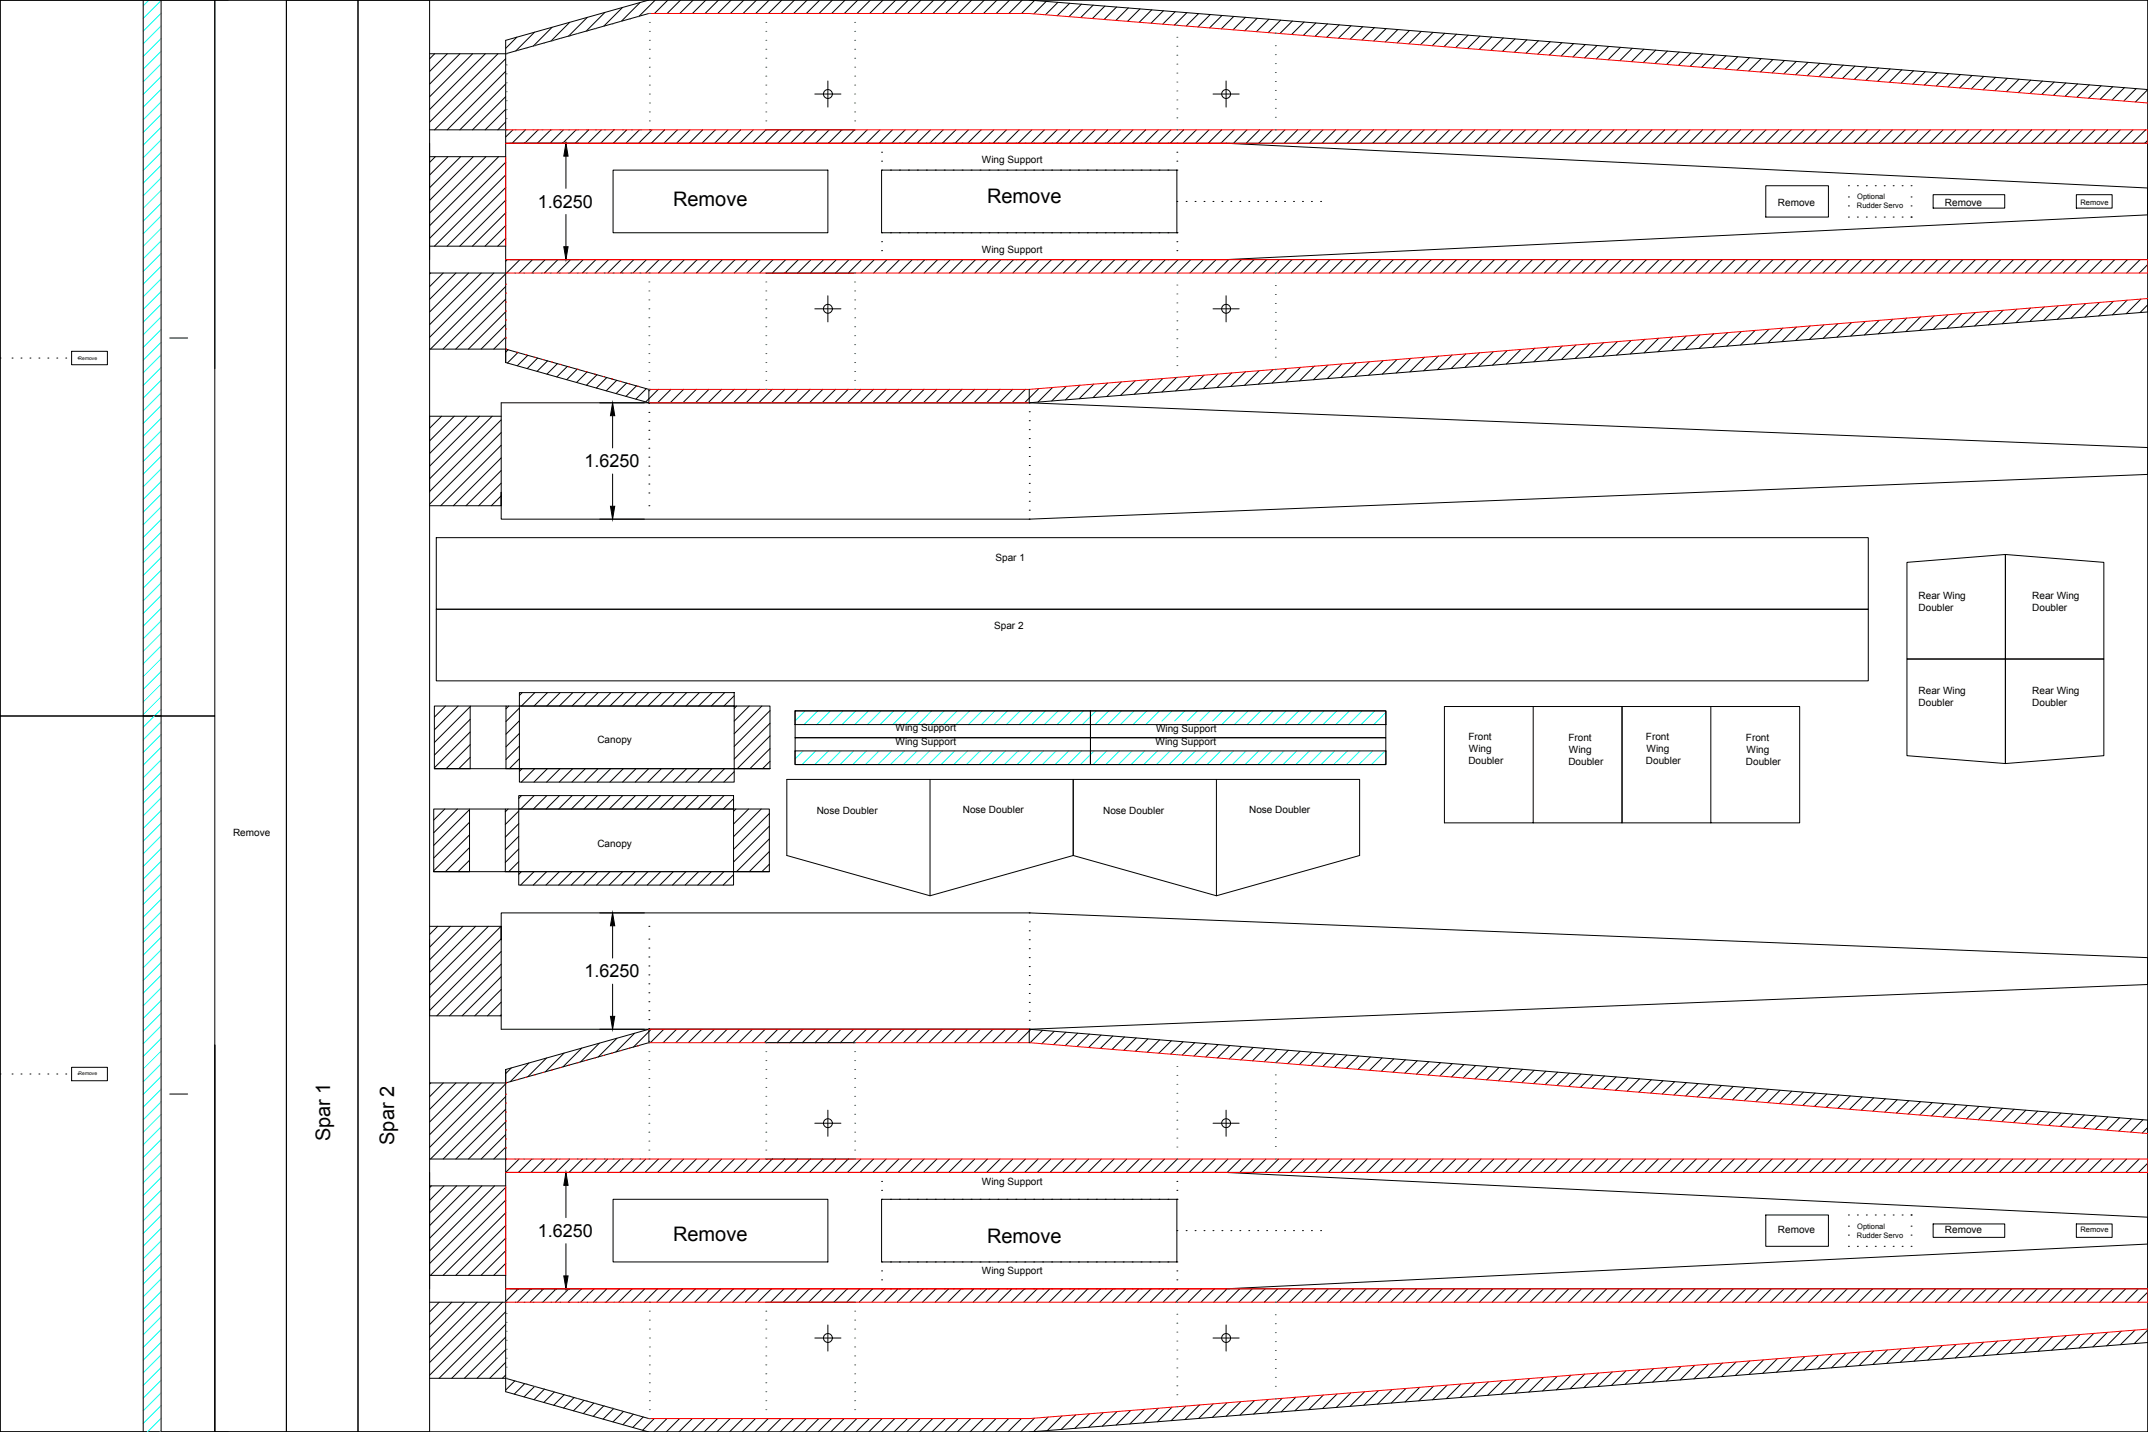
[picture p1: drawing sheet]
<svg xmlns="http://www.w3.org/2000/svg" width="762mm" height="508mm" viewBox="0 0 762 508" stroke-linecap="round" stroke-linejoin="round" font-family="sans-serif">
<defs><g id="words">
<g font-size="7.1">
<text x="238.8" y="72.9">Remove</text>
<text x="350.2" y="72.1">Remove</text>
<text x="117.1" y="404.9" transform="rotate(-90 117.1 404.9)">Spar 1</text>
<text x="139.8" y="406.1" transform="rotate(-90 139.8 406.1)">Spar 2</text>
<text x="238.8" y="440.1">Remove</text>
<text x="350.2" y="440.9">Remove</text>
</g>
<g font-size="6.4">
<text x="190.8" y="73.7">1.6250</text>
<text x="207.3" y="165.8">1.6250</text>
<text x="207.3" y="346.8">1.6250</text>
<text x="190.8" y="438.8">1.6250</text>
</g>
<g font-size="3.5">
<text x="348.4" y="57.8">Wing Support</text>
<text x="630.7" y="73.1">Remove</text>
<text x="689.9" y="73.1">Remove</text>
<text x="348.4" y="89.6">Wing Support</text>
<text x="353.1" y="199.2">Spar 1</text>
<text x="680.6" y="212.5">Rear Wing</text>
<text x="720.9" y="212.5">Rear Wing</text>
<text x="680.6" y="216.7">Doubler</text>
<text x="720.9" y="216.7">Doubler</text>
<text x="352.7" y="223">Spar 2</text>
<text x="680.6" y="246.1">Rear Wing</text>
<text x="680.6" y="250.3">Doubler</text>
<text x="720.9" y="246.1">Rear Wing</text>
<text x="720.9" y="250.3">Doubler</text>
<text x="211.9" y="263.5">Canopy</text>
<text x="317.7" y="259.2">Wing Support</text>
<text x="410.1" y="259.6">Wing Support</text>
<text x="520.9" y="262.7">Front</text>
<text x="556.4" y="262.8">Front</text>
<text x="583.9" y="262.7">Front</text>
<text x="619.4" y="262.8">Front</text>
<text x="317.7" y="264.3">Wing Support</text>
<text x="410" y="264.3">Wing Support</text>
<text x="521.1" y="266.9">Wing</text>
<text x="556.6" y="267">Wing</text>
<text x="584.1" y="266.9">Wing</text>
<text x="619.6" y="267">Wing</text>
<text x="520.9" y="271.1">Doubler</text>
<text x="556.4" y="271.3">Doubler</text>
<text x="583.9" y="271.1">Doubler</text>
<text x="619.4" y="271.3">Doubler</text>
<text x="289.7" y="288.7">Nose Doubler</text>
<text x="341.5" y="288.3">Nose Doubler</text>
<text x="391.3" y="288.7">Nose Doubler</text>
<text x="443.1" y="288.3">Nose Doubler</text>
<text x="82.7" y="296.4">Remove</text>
<text x="211.9" y="300.6">Canopy</text>
<text x="348.4" y="420.3">Wing Support</text>
<text x="630.7" y="437.4">Remove</text>
<text x="689.9" y="437.4">Remove</text>
<text x="348.4" y="452">Wing Support</text>
</g>
<g font-size="2.7">
<text x="658.8" y="70.7">Optional</text>
<text x="658.7" y="73.9">Rudder Servo</text>
<text x="738.1" y="72.7">Remove</text>
<text x="658.8" y="436">Optional</text>
<text x="738.1" y="437.1">Remove</text>
<text x="658.7" y="439.2">Rudder Servo</text>
</g>
<g font-size="1.8">
<text x="27.9" y="127.8">Remove</text>
<text x="27.9" y="381.4">Remove</text>
</g>
</g></defs>
<!-- layer: F1 -->
<g fill="none" stroke="#0ff" stroke-width=".35">
<path d="M52.8 0l-2 2.1M57.1 .2l-6.3 6.4M57.1 4.7l-6.3 6.3M57.1 9.2l-6.3 6.3M57.1 13.7l-6.3 6.3M57.1 18.2l-6.3 6.3M57.1 22.6l-6.3 6.4M57.1 27.1l-6.3 6.4M57.1 31.6l-6.3 6.4M57.1 36.1l-6.3 6.4M57.1 40.6l-6.3 6.4M57.1 45.1l-6.3 6.4"/>
<path d="M57.1 49.6l-6.3 6.3M57.1 54.1l-6.3 6.3M57.1 58.6l-6.3 6.3M57.1 63.1l-6.3 6.3M57.1 67.5l-6.3 6.4M57.1 72.1l-6.3 6.3M57.1 76.5l-6.3 6.4M57.1 81l-6.3 6.4M57.1 85.5l-6.3 6.4M57.1 90l-6.3 6.4M57.1 94.5l-6.3 6.3M57.1 99l-6.3 6.3"/>
<path d="M57.1 103.5l-6.3 6.3M57.1 108l-6.3 6.3M57.1 112.5l-6.3 6.3M57.1 116.9l-6.3 6.4M57.1 121.4l-6.3 6.4M57.1 125.9l-6.3 6.4M57.1 130.4l-6.3 6.4M57.1 134.9l-6.3 6.3M57.1 139.4l-6.3 6.4M57.1 143.9l-6.3 6.3M57.1 148.4l-6.3 6.3M57.1 152.9l-6.3 6.3"/>
<path d="M57.1 157.4l-6.3 6.3M57.1 161.8l-6.3 6.4M57.1 166.3l-6.3 6.4M57.1 170.8l-6.3 6.4M57.1 175.3l-6.3 6.4M57.1 179.8l-6.3 6.4M57.1 184.3l-6.3 6.3M57.1 188.8l-6.3 6.3M57.1 193.3l-6.3 6.3M57.1 197.8l-6.3 6.3M57.1 202.2l-6.3 6.4M57.1 206.8l-6.3 6.3"/>
<path d="M57.1 211.2l-6.3 6.4M57.1 215.7l-6.3 6.4M57.1 220.2l-6.3 6.4M57.1 224.7l-6.3 6.4M57.1 229.2l-6.3 6.3M57.1 233.7l-6.3 6.3M57.1 238.2l-6.3 6.3M57.1 242.7l-6.3 6.3M57.1 247.2l-6.3 6.3M57.1 251.7l-6.3 6.3M57.1 256.1l-6.3 6.4M285.6 252.2l-3.5 3.5"/>
<path d="M290.1 252.2l-4.9 4.8M294.6 252.2l-4.9 4.8M299.1 252.2l-4.9 4.8M303.6 252.2l-4.9 4.8M308.1 252.2l-4.9 4.8M312.5 252.2l-4.8 4.8M317 252.2l-4.8 4.8M321.5 252.2l-4.8 4.8M326 252.2l-4.8 4.8M330.5 252.2l-4.9 4.8M335 252.2l-4.9 4.8M339.5 252.2l-4.9 4.8"/>
<path d="M344 252.2l-4.9 4.8M348.5 252.2l-4.9 4.8M353 252.2l-4.9 4.8M357.4 252.2l-4.8 4.8M361.9 252.2l-4.8 4.8M366.4 252.2l-4.8 4.8M370.9 252.2l-4.8 4.8M375.4 252.2l-4.9 4.8M379.9 252.2l-4.9 4.8M384.4 252.2l-4.9 4.8M388.9 252.2l-4.9 4.8M393.4 252.2l-4.9 4.8"/>
<path d="M397.8 252.2l-4.8 4.8M402.3 252.2l-4.8 4.8M406.8 252.2l-4.8 4.8M411.3 252.2l-4.8 4.8M415.8 252.2l-3.6 3.6M420.3 252.2l-3.6 3.6M424.8 252.2l-3.6 3.6M429.3 252.2l-3.6 3.6M433.8 252.2l-3.6 3.6M438.3 252.2l-4.9 4.8M442.8 252.2l-4.9 4.8M447.3 252.2l-4.9 4.8"/>
<path d="M451.7 252.2l-4.8 4.8M456.2 252.2l-4.8 4.8M460.7 252.2l-4.8 4.8M465.2 252.2l-4.8 4.8M469.7 252.2l-4.9 4.8M474.2 252.2l-4.9 4.8M478.7 252.2l-4.9 4.8M483.2 252.2l-4.9 4.8M487.7 252.2l-4.9 4.8M491.6 252.7l-4.3 4.3M57.1 260.6l-6.3 6.4M57.1 265.1l-6.3 6.4"/>
<path d="M57.1 269.6l-6.3 6.3M57.1 274.1l-6.3 6.4M57.1 278.6l-6.3 6.3M284.9 266.4l-2.8 2.8M289.4 266.4l-4.9 4.8M293.9 266.4l-4.9 4.8M298.3 266.4l-4.8 4.8M302.8 266.4l-4.8 4.8M307.3 266.4l-4.8 4.8M311.8 266.4l-4.8 4.8M316.3 266.4l-4.9 4.8M320.8 266.4l-4.9 4.8"/>
<path d="M325.3 266.4l-4.9 4.8M329.8 266.4l-4.9 4.8M334.3 266.4l-4.9 4.8M338.8 266.4l-4.9 4.8M343.3 266.4l-4.9 4.8M347.7 266.4l-4.8 4.8M352.2 266.4l-4.8 4.8M356.7 266.4l-4.8 4.8M361.2 266.4l-4.8 4.8M365.7 266.4l-4.9 4.8M370.2 266.4l-4.9 4.8M374.7 266.4l-4.9 4.8"/>
<path d="M379.2 266.4l-4.9 4.8M383.7 266.4l-4.9 4.8M388.2 266.4l-4.9 4.8M392.6 266.4l-4.8 4.8M397.1 266.4l-4.8 4.8M401.6 266.4l-4.8 4.8M406.1 266.4l-4.8 4.8M410.6 266.4l-4.9 4.8M415.1 266.4l-4.9 4.8M419.6 266.4l-4.9 4.8M424.1 266.4l-4.9 4.8M428.6 266.4l-4.9 4.8"/>
<path d="M433 266.4l-4.8 4.8M437.5 266.4l-4.8 4.8M442 266.4l-4.8 4.8M446.5 266.4l-4.8 4.8M451 266.4l-4.8 4.8M455.5 266.4l-4.9 4.8M460 266.4l-4.9 4.8M464.5 266.4l-4.9 4.8M469 266.4l-4.9 4.8M473.5 266.4l-4.9 4.8M478 266.4l-4.9 4.8M482.5 266.4l-4.9 4.8"/>
<path d="M486.9 266.4l-4.8 4.8M491.4 266.4l-4.8 4.8M491.6 270.7l-.5 .5M57.1 283.1l-6.3 6.3M57.1 287.6l-6.3 6.3M57.1 292.1l-6.3 6.3M57.1 296.5l-6.3 6.4M57.1 301l-6.3 6.4M57.1 305.5l-6.3 6.4M57.1 310l-6.3 6.4M57.1 314.5l-6.3 6.4M57.1 319l-6.3 6.4"/>
<path d="M57.1 323.5l-6.3 6.3M57.1 328l-6.3 6.3M57.1 332.5l-6.3 6.3M57.1 337l-6.3 6.3M57.1 341.5l-6.3 6.3M57.1 345.9l-6.3 6.4M57.1 350.4l-6.3 6.4M57.1 354.9l-6.3 6.4M57.1 359.4l-6.3 6.4M57.1 363.9l-6.3 6.3M57.1 368.4l-6.3 6.3M57.1 372.9l-6.3 6.3"/>
<path d="M57.1 377.4l-6.3 6.3M57.1 381.9l-6.3 6.3M57.1 386.4l-6.3 6.3M57.1 390.8l-6.3 6.4M57.1 395.3l-6.3 6.4M57.1 399.8l-6.3 6.4M57.1 404.3l-6.3 6.4M57.1 408.8l-6.3 6.4M57.1 413.3l-6.3 6.4M57.1 417.8l-6.3 6.3M57.1 422.3l-6.3 6.3M57.1 426.8l-6.3 6.3"/>
<path d="M57.1 431.2l-6.3 6.4M57.1 435.7l-6.3 6.4M57.1 440.2l-6.3 6.4M57.1 444.7l-6.3 6.4M57.1 449.2l-6.3 6.4M57.1 453.7l-6.3 6.4M57.1 458.2l-6.3 6.3M57.1 462.7l-6.3 6.3M57.1 467.2l-6.3 6.3M57.1 471.7l-6.3 6.3M57.1 476.2l-6.3 6.3M57.1 489.6l-6.3 6.4"/>
<path d="M57.1 494.1l-6.3 6.4M57.1 480.7l-6.3 6.3M57.1 485.1l-6.3 6.4M57.1 498.6l-6.3 6.4M57.1 503.1l-4.9 4.9M57.1 507.6l-.4 .4"/>
</g>
<!-- layer: 0 -->
<path d="M0 0h76.2v254h-76.2zM0 254h76.2v254h-76.2z" fill="none" stroke="#000" stroke-width=".35"/>
<!-- layer: F1 -->
<g fill="none" stroke="#000" stroke-width=".35">
<path d="M0 0h762v508h-762zM50.8 0v254h6.3v-254M81 0h-4.8v130.8M101.6 0h25.4v508h-25.4zM127 0h25.4v508h-25.4zM154.2 19.1l-1.8 1.8M158.7 19.1l-6.3 6.3M163.2 19.1l-10.8 10.7M167.7 19.1l-15.3 15.2M172.2 19.1l-19.8 19.7M176.7 19.1l-24.3 24.2M183.3 13.2l-3.9 4"/>
<path d="M189.6 11.4l-6.6 6.7M195.9 9.7l-6.7 6.6M202.1 7.9l-6.6 6.6M208.3 6.2l-6.6 6.6M214.6 4.4l-6.6 6.6M220.8 2.6l-6.6 6.7M227.1 .9l-6.6 6.6M230.2 0l-50.8 14.3v114.3l50.8 14.3v-4.8l-50.8-14.3h-27M230.2 4.8l-50.8 14.3h-27M232.5 0l-5.8 5.8M236.9 0l-4.7 4.8M241.4 0l-4.7 4.8"/>
<path d="M245.9 0l-4.7 4.8M250.4 0l-4.8 4.8M254.9 0l-4.8 4.8M259.4 0l-4.8 4.8M263.9 0l-4.8 4.8M268.4 0l-4.8 4.8M272.9 0l-4.8 4.8M277.3 0l-4.7 4.8M281.8 0l-4.7 4.8M286.3 0l-4.7 4.8M290.8 0l-4.8 4.8M295.3 0l-4.7 4.8"/>
<path d="M299.8 0l-4.8 4.8M304.3 0l-4.8 4.8M308.8 0l-4.8 4.8M313.3 0l-4.8 4.8M317.8 0l-4.8 4.8M322.2 0l-4.7 4.8M326.7 0l-4.7 4.8M331.2 0l-4.7 4.8M335.7 0l-4.7 4.8M340.2 0l-4.8 4.8M344.7 0l-4.8 4.8M349.2 0l-4.8 4.8"/>
<path d="M353.7 0l-4.8 4.8M358.2 0l-4.8 4.8M362.6 0l-4.7 4.8M365.1 0l396.9 31.8-4.4 4.4M367 .2l-4.6 4.6M371.2 .5l-4.4 4.4M375.3 .8l-4.4 4.4M379.5 1.2l-4.4 4.4M383.6 1.5l-4.4 4.4M387.8 1.8l-4.4 4.4M391.9 2.2l-4.4 4.4M396.1 2.5l-4.4 4.4"/>
<path d="M400.3 2.8l-4.4 4.4M404.4 3.2l-4.4 4.4M408.6 3.5l-4.4 4.4M412.7 3.8l-4.4 4.4M416.9 4.1l-4.4 4.5M421 4.5l-4.4 4.4M425.2 4.8l-4.4 4.4M429.4 5.1l-4.5 4.5M433.5 5.5l-4.4 4.4M437.7 5.8l-4.4 4.4M441.8 6.1l-4.4 4.5M446 6.5l-4.4 4.4"/>
<path d="M450.2 6.8l-4.5 4.4M454.3 7.2l-4.4 4.4M458.5 7.5l-4.5 4.4M462.6 7.8l-4.4 4.4M466.8 8.1l-4.4 4.5M470.9 8.5l-4.4 4.4M475.1 8.8l-4.4 4.4M479.3 9.1l-4.5 4.4M483.4 9.5l-4.4 4.4M487.6 9.8l-4.4 4.4M491.7 10.1l-4.4 4.4M495.9 10.5l-4.4 4.4"/>
<path d="M500 10.8l-4.4 4.4M504.2 11.1l-4.4 4.4M508.4 11.5l-4.5 4.4M512.5 11.8l-4.4 4.4M516.7 12.1l-4.4 4.5M520.8 12.5l-4.4 4.4M525 12.8l-4.4 4.4M529.1 13.1l-4.4 4.4M533.3 13.5l-4.4 4.4M537.5 13.8l-4.5 4.4M541.6 14.1l-4.4 4.4M545.8 14.5l-4.4 4.4"/>
<path d="M549.9 14.8l-4.4 4.4M554.1 15.1l-4.4 4.4M558.2 15.5l-4.4 4.4M562.4 15.8l-4.4 4.4M566.6 16.1l-4.5 4.4M570.7 16.5l-4.4 4.4M574.9 16.8l-4.4 4.4M579 17.1l-4.4 4.4M583.2 17.5l-4.4 4.4M587.4 17.8l-4.5 4.4M591.5 18.1l-4.4 4.4M595.7 18.5l-4.5 4.4"/>
<path d="M599.8 18.8l-4.4 4.4M604 19.1l-4.4 4.4M608.1 19.5l-4.4 4.4M612.3 19.8l-4.4 4.4M179.4 20.8l-25.2 25.3M179.4 25.3l-20.8 20.8M179.4 29.8l-16.3 16.3M179.4 34.3l-11.8 11.8M179.4 38.8l-7.3 7.3M616.5 20.1l-4.5 4.4M620.6 20.4l-4.4 4.4M624.8 20.8l-4.4 4.4"/>
<path d="M628.9 21.1l-4.4 4.4M633.1 21.4l-4.4 4.5M637.2 21.8l-4.4 4.4M641.4 22.1l-4.4 4.4M645.6 22.4l-4.5 4.5M649.7 22.8l-4.4 4.4M653.9 23.1l-4.4 4.4M658 23.5l-4.4 4.4M662.2 23.8l-4.4 4.4M666.3 24.1l-4.4 4.4M670.5 24.4l-4.4 4.5M674.6 24.8l-4.4 4.4"/>
<path d="M678.8 25.1l-4.4 4.4M683 25.4l-4.4 4.4M687.1 25.8l-4.4 4.4M691.3 26.1l-4.4 4.4M695.5 26.4l-4.5 4.4M699.6 26.8l-4.4 4.4M703.7 27.1l-4.4 4.4M707.9 27.4l-4.4 4.4M712.1 27.8l-4.4 4.4M716.2 28.1l-4.4 4.4M720.4 28.4l-4.4 4.5M724.5 28.8l-4.4 4.4"/>
<path d="M728.7 29.1l-4.4 4.4M732.9 29.4l-4.4 4.4M737 29.8l-4.4 4.4M741.2 30.1l-4.4 4.4M745.3 30.4l-4.4 4.4M749.5 30.8l-4.4 4.4M753.6 31.1l-4.4 4.4M757.8 31.4l-4.4 4.4M762 36.2l-.3 .3M152.4 50.8v41.3M152.4 46.1h27M152.4 55.6h27"/>
<path d="M154.4 55.6l-2 2M158.9 55.6l-6.5 6.5M163.4 55.6l-11 11M167.9 55.6l-15.5 15.5M172.4 55.6l-20 20M176.9 55.6l-24.5 24.5M179.4 50.8h582.6v41.3h-582.6M179.4 57.6l-27 27M179.4 43.3l-2.8 2.8M181 50.8h24.3M181.9 46.1l-2.5 2.5M186.4 46.1l-4.7 4.7"/>
<path d="M190.9 46.1l-4.8 4.7M195.4 46.1l-4.8 4.7M199.9 46.1l-4.8 4.7M200.8 55.4v11.4M204.4 46.1l-4.8 4.7M208.9 46.1l-4.8 4.7M213.3 46.1l-4.7 4.7M217.8 46.1l-4.7 4.7M222.3 46.1l-4.7 4.7M226.8 46.1l-4.7 4.7M231.3 46.1l-4.8 4.7M235.8 46.1l-4.8 4.7"/>
<path d="M240.3 46.1l-4.8 4.7M244.8 46.1l-4.8 4.7M249.3 46.1l-4.8 4.7M253.8 46.1l-4.8 4.7M258.3 46.1l-4.8 4.7M262.7 46.1l-4.7 4.7M267.2 46.1l-4.7 4.7M271.7 46.1l-4.7 4.7M276.2 46.1l-4.8 4.7M280.7 46.1l-4.8 4.7M285.2 46.1l-4.8 4.7M289.7 46.1l-4.8 4.7"/>
<path d="M294.2 46.1l-4.8 4.7M298.7 46.1l-4.8 4.7M303.1 46.1l-4.7 4.7M307.6 46.1l-4.7 4.7M312.1 46.1l-4.7 4.7M312.7 50.8h.1M312.7 54h.1M312.7 57.2h.1M315.9 50.8h.1M316.6 46.1l-4.8 4.7M319.1 50.8h.1M321.1 46.1l-4.7 4.7"/>
<path d="M322.3 50.8h.1M325.4 50.8h.1M325.6 46.1l-4.8 4.7M328.6 50.8h.1M330.1 46.1l-4.8 4.7M331.8 50.8h.1M334.6 46.1l-4.8 4.7M335 50.8h.1M338.1 50.8h.1M339.1 46.1l-4.8 4.7M341.3 50.8h.1M343.6 46.1l-4.8 4.7"/>
<path d="M344.5 50.8h.1M347.7 50.8h.1M348 46.1l-4.7 4.7M350.8 50.8h.1M352.6 46.1l-4.8 4.7M354 50.8h.1M357 46.1l-4.7 4.7M357.2 50.8h.1M360.4 50.8h.1M361.5 46.1l-4.7 4.7M363.5 50.8h.1M366 46.1l-4.7 4.7"/>
<path d="M366.7 50.8h.1M369.9 50.8h.1M370.5 46.1l-4.8 4.7M373.1 50.8h.1M375 46.1l-4.8 4.7M376.2 50.8h.1M379.4 50.8h.1M379.5 46.1l-4.8 4.7M382.6 50.8h.1M384 46.1l-4.8 4.7M385.7 50.8h.1M388.5 46.1l-4.8 4.7"/>
<path d="M388.9 50.8h.1M392.1 50.8h.1M393 46.1l-4.8 4.7M395.3 50.8h.1M397.4 46.1l-4.7 4.7M398.4 50.8h.1M401.6 50.8h.1M401.9 46.1l-4.7 4.7M404.8 50.8h.1M406.4 46.1l-4.7 4.7M408 50.8h.1M410.9 46.1l-4.8 4.7"/>
<path d="M411.1 50.8h.1M414.3 50.8h.1M415.4 46.1l-4.8 4.7M417.5 50.8h.1M417.5 57.2h.1M417.5 54h.1M419.9 46.1l-4.8 4.7M424.4 46.1l-4.8 4.7M428.9 46.1l-4.8 4.7M433.4 46.1l-4.8 4.7M435 50.8l327 15.9M437.9 46.1l-4.8 4.7"/>
<path d="M442.3 46.1l-4.7 4.7M446.8 46.1l-4.7 4.7M451.3 46.1l-4.7 4.7M455.8 46.1l-4.7 4.7M460.3 46.1l-4.8 4.7M464.8 46.1l-4.8 4.7M469.3 46.1l-4.8 4.7M473.8 46.1l-4.8 4.7M478.3 46.1l-4.8 4.7M482.7 46.1l-4.7 4.7M487.3 46.1l-4.8 4.7M491.7 46.1l-4.7 4.7"/>
<path d="M496.2 46.1l-4.7 4.7M500.7 46.1l-4.7 4.7M505.2 46.1l-4.8 4.7M509.7 46.1l-4.8 4.7M514.2 46.1l-4.8 4.7M518.7 46.1l-4.8 4.7M523.2 46.1l-4.8 4.7M527.7 46.1l-4.8 4.7M532.2 46.1l-4.8 4.7M536.6 46.1l-4.7 4.7M541.1 46.1l-4.7 4.7M545.6 46.1l-4.7 4.7"/>
<path d="M550.1 46.1l-4.8 4.7M554.6 46.1l-4.8 4.7M559.1 46.1l-4.8 4.7M563.6 46.1l-4.8 4.7M568.1 46.1l-4.8 4.7M572.6 46.1l-4.8 4.7M577 46.1l-4.7 4.7M581.5 46.1l-4.7 4.7M586 46.1l-4.7 4.7M590.5 46.1l-4.7 4.7M595 46.1l-4.7 4.7M599.5 46.1l-4.8 4.7"/>
<path d="M604 46.1l-4.8 4.7M608.5 46.1l-4.8 4.7M613 46.1l-4.8 4.7M617.5 46.1l-4.8 4.7M621.9 46.1l-4.7 4.7M626.4 46.1l-4.7 4.7M630.9 46.1l-4.7 4.7M635.4 46.1l-4.7 4.7M639.9 46.1l-4.8 4.7M644.4 46.1l-4.8 4.7M648.9 46.1l-4.8 4.7M653.4 46.1l-4.8 4.7"/>
<path d="M657.9 46.1l-4.8 4.7M662.4 46.1l-4.8 4.7M666.9 46.1l-4.8 4.7M671.3 46.1l-4.7 4.7M675.8 46.1l-4.7 4.7M680.3 46.1l-4.7 4.7M684.8 46.1l-4.8 4.7M689.3 46.1l-4.8 4.7M693.8 46.1l-4.8 4.7M698.3 46.1l-4.8 4.7M702.8 46.1l-4.8 4.7M707.3 46.1l-4.8 4.7"/>
<path d="M711.8 46.1l-4.8 4.7M716.2 46.1l-4.7 4.7M720.7 46.1l-4.7 4.7M725.2 46.1l-4.8 4.7M729.7 46.1l-4.7 4.7M734.2 46.1l-4.8 4.7M738.7 46.1l-4.8 4.7M743.2 46.1l-4.8 4.7M747.7 46.1l-4.8 4.7M752.2 46.1l-4.8 4.7M756.6 46.1l-4.7 4.7M761.2 46.1l-4.8 4.7"/>
<path d="M762 49.7l-1.1 1.1M179.4 62.1l-25.3 25.2M179.4 66.5l-20.8 20.8M179.4 71l-16.3 16.3M179.4 75.5l-11.8 11.8M200.8 76.1v11.4M217.5 60.3h76.2v22.3h-76.2zM312.7 60.3h104.8v22.3h-104.8zM312.7 60.3h.1M315.9 60.3h.1M319.1 60.3h.1M322.3 60.3h.1"/>
<path d="M325.4 60.3h.1M328.6 60.3h.1M331.8 60.3h.1M335 60.3h.1M338.1 60.3h.1M341.3 60.3h.1M344.5 60.3h.1M347.7 60.3h.1M350.8 60.3h.1M354 60.3h.1M357.2 60.3h.1M360.4 60.3h.1"/>
<path d="M363.5 60.3h.1M366.7 60.3h.1M369.9 60.3h.1M373.1 60.3h.1M376.2 60.3h.1M379.4 60.3h.1M382.6 60.3h.1M385.7 60.3h.1M388.9 60.3h.1M392.1 60.3h.1M395.3 60.3h.1M398.4 60.3h.1"/>
<path d="M401.6 60.3h.1M404.8 60.3h.1M408 60.3h.1M411.1 60.3h.1M414.3 60.3h.1M417.5 60.3h.1M417.5 71.5h.1M420.8 71.5h.1M423.9 71.5h.1M427.1 71.5h.1M430.3 71.5h.1M433.5 71.5h.1"/>
<path d="M436.6 71.5h.1M439.8 71.5h.1M443 71.5h.1M446.2 71.5h.1M449.3 71.5h.1M452.5 71.5h.1M455.7 71.5h.1M458.9 71.5h.1M462 71.5h.1M465.2 71.5h.1M468.5 71.5h.1M626.4 65.9h22.2v11.1h-22.2z"/>
<path d="M655.7 77h.1M655.7 73h.1M655.7 69.9h.1M655.7 65.9h.1M658.9 77h.1M658.9 65.9h.1M662.1 77h.1M662.1 65.9h.1M665.2 77h.1M665.2 65.9h.1M668.4 77h.1M668.4 65.9h.1"/>
<path d="M671.6 77h.1M671.6 65.9h.1M674.8 77h.1M674.8 65.9h.1M677.9 77h.1M677.9 65.9h.1M677.9 69.9h.1M677.9 73h.1M685.8 69.1h25.4v4.7h-25.4zM736.6 69.1h12.7v4.7h-12.7zM762 66.7v9.5zM762 76.2l-327 15.9"/>
<path d="M152.4 96.9h27M152.4 87.3h27M152.7 96.9l-.3 .3M157.2 96.9l-4.8 4.8M161.7 96.9l-9.3 9.3M166.2 96.9l-13.8 13.8M170.7 96.9l-18.3 18.3M175.2 96.9l-22.8 22.8M179.4 80l-7.3 7.3M179.4 84.5l-2.8 2.8M179.4 97.2l-26.7 26.6M180 92.1l-.6 .6"/>
<path d="M181 92.1h24.3M184.4 92.1l-4.7 4.8M188.9 92.1l-4.7 4.8M193.4 92.1l-4.7 4.8M197.9 92.1l-4.8 4.8M202.4 92.1l-4.7 4.8M206.9 92.1l-4.8 4.8M211.4 92.1l-4.8 4.8M215.9 92.1l-4.8 4.8M220.4 92.1l-4.8 4.8M224.9 92.1l-4.8 4.8M229.3 92.1l-4.7 4.8"/>
<path d="M233.8 92.1l-4.7 4.8M238.3 92.1l-4.7 4.8M242.8 92.1l-4.7 4.8M247.3 92.1l-4.8 4.8M251.8 92.1l-4.8 4.8M256.3 92.1l-4.8 4.8M260.8 92.1l-4.8 4.8M265.3 92.1l-4.8 4.8M269.8 92.1l-4.8 4.8M274.3 92.1l-4.8 4.8M278.7 92.1l-4.7 4.8M283.2 92.1l-4.7 4.8"/>
<path d="M287.7 92.1l-4.7 4.8M292.2 92.1l-4.8 4.8M296.7 92.1l-4.8 4.8M301.2 92.1l-4.8 4.8M305.7 92.1l-4.8 4.8M310.2 92.1l-4.8 4.8M312.7 82.6h.1M312.7 85.7h.1M312.7 88.9h.1M312.7 92.1h.1M314.7 92.1l-4.8 4.8M315.9 82.6h.1"/>
<path d="M315.9 92.1h.1M319.1 82.6h.1M319.1 92.1h.1M319.2 92.1l-4.8 4.8M322.3 82.6h.1M322.3 92.1h.1M323.6 92.1l-4.7 4.8M325.4 82.6h.1M325.4 92.1h.1M328.1 92.1l-4.7 4.8M328.6 82.6h.1M328.6 92.1h.1"/>
<path d="M331.8 82.6h.1M331.8 92.1h.1M332.6 92.1l-4.7 4.8M335 82.6h.1M335 92.1h.1M337.1 92.1l-4.7 4.8M338.1 82.6h.1M338.1 92.1h.1M341.3 82.6h.1M341.3 92.1h.1M341.6 92.1l-4.8 4.8M344.5 82.6h.1"/>
<path d="M344.5 92.1h.1M346.1 92.1l-4.8 4.8M347.7 82.6h.1M347.7 92.1h.1M350.6 92.1l-4.8 4.8M350.8 82.6h.1M350.8 92.1h.1M354 82.6h.1M354 92.1h.1M355.1 92.1l-4.8 4.8M357.2 82.6h.1M357.2 92.1h.1"/>
<path d="M359.6 92.1l-4.8 4.8M360.4 82.6h.1M360.4 92.1h.1M363.5 82.6h.1M363.5 92.1h.1M364 92.1l-4.7 4.8M366.7 82.6h.1M366.7 92.1h.1M368.5 92.1l-4.7 4.8M369.9 82.6h.1M369.9 92.1h.1M373 92.1l-4.7 4.8"/>
<path d="M373.1 82.6h.1M373.1 92.1h.1M376.2 82.6h.1M376.2 92.1h.1M377.5 92.1l-4.7 4.8M379.4 82.6h.1M379.4 92.1h.1M382 92.1l-4.7 4.8M382.6 82.6h.1M382.6 92.1h.1M385.7 82.6h.1M385.7 92.1h.1"/>
<path d="M386.5 92.1l-4.8 4.8M388.9 82.6h.1M388.9 92.1h.1M391 92.1l-4.8 4.8M392.1 82.6h.1M392.1 92.1h.1M395.3 82.6h.1M395.3 92.1h.1M395.5 92.1l-4.8 4.8M398.4 82.6h.1M398.4 92.1h.1M400 92.1l-4.8 4.8"/>
<path d="M401.6 82.6h.1M401.6 92.1h.1M404.5 92.1l-4.8 4.8M404.8 82.6h.1M404.8 92.1h.1M408 82.6h.1M408 92.1h.1M409 92.1l-4.8 4.8M411.1 82.6h.1M411.1 92.1h.1M413.4 92.1l-4.7 4.8M414.3 82.6h.1"/>
<path d="M414.3 92.1h.1M417.5 82.6h.1M417.5 92.1h.1M417.5 88.9h.1M417.5 85.7h.1M417.9 92.1l-4.7 4.8M422.4 92.1l-4.7 4.8M426.9 92.1l-4.8 4.8M431.4 92.1l-4.8 4.8M435.9 92.1l-4.8 4.8M440.4 92.1l-4.8 4.8M444.9 92.1l-4.8 4.8"/>
<path d="M449.4 92.1l-4.8 4.8M453.9 92.1l-4.8 4.8M458.3 92.1l-4.7 4.8M462.8 92.1l-4.7 4.8M467.3 92.1l-4.7 4.8M471.8 92.1l-4.8 4.8M476.3 92.1l-4.7 4.8M480.8 92.1l-4.8 4.8M485.3 92.1l-4.8 4.8M489.8 92.1l-4.8 4.8M494.3 92.1l-4.8 4.8M498.8 92.1l-4.8 4.8"/>
<path d="M503.2 92.1l-4.7 4.8M507.7 92.1l-4.7 4.8M512.2 92.1l-4.7 4.8M516.7 92.1l-4.7 4.8M521.2 92.1l-4.8 4.8M525.7 92.1l-4.8 4.8M530.2 92.1l-4.8 4.8M534.7 92.1l-4.8 4.8M539.2 92.1l-4.8 4.8M543.7 92.1l-4.8 4.8M548.2 92.1l-4.8 4.8M552.6 92.1l-4.7 4.8"/>
<path d="M557.1 92.1l-4.7 4.8M561.6 92.1l-4.7 4.8M566.1 92.1l-4.8 4.8M570.6 92.1l-4.8 4.8M575.1 92.1l-4.8 4.8M579.6 92.1l-4.8 4.8M584.1 92.1l-4.8 4.8M588.6 92.1l-4.8 4.8M593 92.1l-4.7 4.8M597.5 92.1l-4.7 4.8M602 92.1l-4.7 4.8M606.5 92.1l-4.8 4.8"/>
<path d="M611 92.1l-4.7 4.8M615.5 92.1l-4.8 4.8M620 92.1l-4.8 4.8M624.5 92.1l-4.8 4.8M629 92.1l-4.8 4.8M633.5 92.1l-4.8 4.8M637.9 92.1l-4.7 4.8M642.5 92.1l-4.8 4.8M646.9 92.1l-4.7 4.8M651.4 92.1l-4.7 4.8M655.9 92.1l-4.7 4.8M660.4 92.1l-4.8 4.8"/>
<path d="M664.9 92.1l-4.8 4.8M669.4 92.1l-4.8 4.8M673.9 92.1l-4.8 4.8M678.4 92.1l-4.8 4.8M682.9 92.1l-4.8 4.8M687.3 92.1l-4.7 4.8M691.8 92.1l-4.7 4.8M696.3 92.1l-4.7 4.8M700.8 92.1l-4.8 4.8M705.3 92.1l-4.8 4.8M709.8 92.1l-4.8 4.8M714.3 92.1l-4.8 4.8"/>
<path d="M718.8 92.1l-4.8 4.8M723.3 92.1l-4.8 4.8M727.8 92.1l-4.8 4.8M732.2 92.1l-4.7 4.8M736.7 92.1l-4.7 4.8M741.2 92.1l-4.7 4.8M745.7 92.1l-4.7 4.8M750.2 92.1l-4.8 4.8M754.7 92.1l-4.8 4.8M759.2 92.1l-4.8 4.8M762 93.8l-3.1 3.1M60.2 119.9h6.4"/>
<path d="M179.4 101.6l-22.2 22.2M179.4 106.1l-17.7 17.7M179.4 110.6l-13.2 13.2M179.4 115.1l-8.7 8.7M179.4 119.6l-4.2 4.2M588.4 120l-5.2 5.2M593.3 119.6l-5.2 5.2M598.2 119.2l-5.2 5.2M603.1 118.8l-5.2 5.2M608 118.4l-5.2 5.2M612.9 118l-5.2 5.2M617.7 117.6l-5.1 5.2"/>
<path d="M622.6 117.2l-5.1 5.2M627.5 116.8l-5.2 5.2M632.4 116.4l-5.2 5.2M637.3 116l-5.2 5.2M642.2 115.6l-5.2 5.2M647.1 115.2l-5.2 5.2M652 114.8l-5.2 5.2M656.8 114.4l-5.1 5.2M661.7 114l-5.2 5.2M666.6 113.6l-5.2 5.2M671.5 113.2l-5.2 5.2M676.4 112.8l-5.2 5.2"/>
<path d="M681.3 112.4l-5.2 5.2M686.2 112l-5.2 5.2M691 111.7l-5.1 5.1M695.9 111.3l-5.1 5.1M700.8 110.8l-5.2 5.2M705.7 110.4l-5.2 5.2M710.6 110.1l-5.2 5.2M715.5 109.7l-5.2 5.2M720.4 109.3l-5.2 5.1M725.3 108.9l-5.2 5.1M730.1 108.5l-5.1 5.2M735 108.1l-5.2 5.2"/>
<path d="M739.9 107.7l-5.2 5.2M744.8 107.3l-5.2 5.2M749.7 106.9l-5.2 5.2M754.6 106.5l-5.2 5.2M759.5 106.1l-5.2 5.2M762 105.9v4.8l-396.9 32.2h-134.9M762 108.1l-2.8 2.8M0 127h.1M4.3 127h.1M7.5 127h.1M10.6 127h.1M13.8 127h.1"/>
<path d="M17 127h.1M20.2 127h.1M23.3 127h.1M25.4 124.6h12.7v4.8h-12.7zM27.6 127h.1M180.2 124.1l-.8 .8M183.7 125.1l-3.7 3.7M187.2 126l-3.7 3.8M190.7 127l-3.7 3.7M194.2 128l-3.7 3.7M197.7 129l-3.7 3.7M201.3 130l-3.8 3.7"/>
<path d="M204.7 131l-3.7 3.7M208.3 132l-3.8 3.7M211.8 132.9l-3.8 3.8M215.3 133.9l-3.7 3.7M218.8 134.9l-3.7 3.7M222.3 135.9l-3.7 3.7M225.8 136.9l-3.7 3.7M229.3 137.9l-3.7 3.7M230.2 138.6h.1M233.5 138.1l-4.4 4.5M238 138.1l-4.7 4.8M242.5 138.1l-4.8 4.8"/>
<path d="M247 138.1l-4.8 4.8M251.5 138.1l-4.8 4.8M256 138.1l-4.8 4.8M260.5 138.1l-4.8 4.8M265 138.1l-4.8 4.8M269.5 138.1l-4.8 4.8M273.9 138.1l-4.7 4.8M278.4 138.1l-4.7 4.8M282.9 138.1l-4.7 4.8M287.4 138.1l-4.8 4.8M291.9 138.1l-4.8 4.8M296.4 138.1l-4.8 4.8"/>
<path d="M300.9 138.1l-4.8 4.8M305.4 138.1l-4.8 4.8M309.9 138.1l-4.8 4.8M314.3 138.1l-4.7 4.8M318.8 138.1l-4.7 4.8M323.3 138.1l-4.7 4.8M327.8 138.1l-4.7 4.8M332.3 138.1l-4.7 4.8M336.8 138.1l-4.8 4.8M341.3 138.1l-4.8 4.8M345.8 138.1l-4.8 4.8M350.3 138.1l-4.8 4.8"/>
<path d="M354.8 138.1l-4.8 4.8M359.2 138.1l-4.7 4.8M363.7 138.1l-4.7 4.8M365.1 138.1v4.8M368.5 137.8l-5 5.1M373.4 137.5l-5.2 5.1M378.3 137.1l-5.2 5.1M383.2 136.7l-5.2 5.1M388 136.2l-5.1 5.2M392.9 135.9l-5.1 5.2M397.8 135.5l-5.2 5.2M402.7 135.1l-5.2 5.2"/>
<path d="M407.6 134.7l-5.2 5.1M412.5 134.3l-5.2 5.2M417.4 133.9l-5.2 5.2M422.3 133.5l-5.2 5.2M427.1 133.1l-5.1 5.2M432 132.7l-5.2 5.2M436.9 132.3l-5.2 5.2M441.8 131.9l-5.2 5.2M446.7 131.5l-5.2 5.2M451.6 131.1l-5.2 5.2M456.5 130.7l-5.2 5.2M461.4 130.3l-5.2 5.2"/>
<path d="M466.2 129.9l-5.1 5.2M471.1 129.5l-5.2 5.2M476 129.1l-5.2 5.2M480.9 128.7l-5.2 5.2M485.8 128.3l-5.2 5.2M490.7 127.9l-5.2 5.2M495.6 127.5l-5.2 5.2M500.5 127.1l-5.2 5.2M505.4 126.7l-5.2 5.2M510.2 126.3l-5.1 5.2M515.1 125.9l-5.2 5.2M520 125.5l-5.2 5.2"/>
<path d="M524.9 125.1l-5.2 5.2M529.8 124.8l-5.2 5.1M534.7 124.4l-5.2 5.1M539.6 124l-5.2 5.1M544.4 123.5l-5.1 5.2M549.3 123.2l-5.1 5.1M554.2 122.8l-5.2 5.2M559.1 122.4l-5.2 5.2M564 122l-5.2 5.1M568.9 121.6l-5.2 5.1M573.8 121.2l-5.2 5.2M578.7 120.8l-5.2 5.2"/>
<path d="M583.5 120.4l-5.1 5.2M156.7 147.7l-4.3 4.2M161.1 147.7l-8.7 8.7M165.6 147.7l-13.2 13.2M170.1 147.7l-17.7 17.7M174.6 147.7l-22.2 22.2M177.8 147.7h-25.4v26.9M177.8 148.9l-25.4 25.4M177.8 153.5l-25.4 25.4M177.8 157.9l-21.5 21.5M217.3 147.5v11.4M230.2 159h.1"/>
<path d="M230.2 155.8h.1M230.2 152.7h.1M230.2 149.5h.1M230.2 146.3h.1M230.2 143.1h.1M365.1 158.8h.1M365.1 155.6h.1M365.1 152.4h.1M365.1 149.2h.1M365.1 146.1h.1M365.1 142.9h.1M365.1 142.9l396.9 15.9v9.5l-396.9 15.9"/>
<path d="M365.1 142.9h-187.3v36.5M152.4 179.4h25.4v-4.8v9.6h187.3M177.8 162.4l-17 17M177.8 166.9l-12.5 12.5M177.8 171.4l-8 8M177.8 175.9l-3.5 3.5M217.3 168.1v11.5M230.2 179.4h.1M230.2 174.9h.1M230.2 171.7h.1M230.2 168.5h.1M230.2 165.4h.1"/>
<path d="M230.2 162.2h.1M365.1 177.8h.1M365.1 174.6h.1M365.1 171.5h.1M365.1 168.3h.1M365.1 165.1h.1M365.1 161.9h.1M154.8 190.7h508v25.4h-508zM212.7 184.2h15.9M365.1 184.2h.1M365.1 181h.1M711.4 196.7v37.1h-34.9v34.3l34.9 2.8"/>
<path d="M711.4 196.7l34.9 2.8v34.3h-34.9zM711.4 196.7l-34.9 2.8v34.3h34.9v37.1M154.8 216.1h508v25.4h-508zM711.4 233.8h34.9v34.3l-34.9 2.8zM50.8 254v254M57.1 254v254M282 252.2h104.8v4.8h-104.8zM282.1 252.2h104.7v9.5h-104.7zM386.8 252.2h104.8v9.5h-104.8zM386.8 252.2h104.9v4.8h-104.9zM512.4 250.6h31.5M575.4 250.6h31.5"/>
<path d="M279.1 276.5v27M282 266.4h104.8v4.8h-104.8zM282.1 261.7h104.7v9.5h-104.7zM329.9 276.5v41.3M380.7 276.5v27M386.8 261.7h104.8v9.5h-104.8zM386.8 266.4h104.9v4.8h-104.9zM431.5 276.5v41.3M482.3 276.5v27M152.4 333.4v27h25.4M155.3 328.6l-2.9 2.9M159.8 328.6l-7.4 7.4"/>
<path d="M164.3 328.6l-11.9 11.9M168.7 328.6l-16.3 16.4M173.2 328.6l-20.8 20.9M177.7 328.6l-25.3 25.4M177.8 333.1l-25.4 25.4M177.8 337.5l-22.8 22.9M177.8 328.6v36.5h187.3M212.7 323.9h15.9M217.3 328.4v11.5M230.2 328.6h.1M230.2 333.1h.1M230.2 336.3h.1"/>
<path d="M230.2 339.5h.1M365.1 323.9l396.9 15.8v9.6l-396.9 15.8M365.1 323.9h.1M365.1 327h.1M365.1 330.2h.1M365.1 333.4h.1M365.1 336.6h.1M365.1 339.7h.1M365.1 323.9h-187.3v9.5v-4.8h-25.4M762 339.7v9.6M177.8 342l-18.4 18.4M177.8 346.5l-13.9 13.9"/>
<path d="M177.8 351l-9.4 9.4M177.8 355.5l-4.9 4.9M217.3 349.1v11.5M230.2 342.7h.1M230.2 345.8h.1M230.2 349h.1M230.2 352.2h.1M230.2 355.4h.1M230.2 358.5h.1M365.1 342.9h.1M365.1 346.1h.1M365.1 349.3h.1"/>
<path d="M365.1 352.4h.1M365.1 355.6h.1M365.1 358.8h.1M25.4 378.6h12.7v4.8h-12.7zM76.2 370.7v137.3h4.8M177.8 360l-.4 .4M181.4 378.9l-2 2M187.6 377.1l-6.6 6.6M193.9 375.3l-6.7 6.7M200.1 373.6l-6.6 6.6M206.4 371.8l-6.7 6.7M212.6 370.1l-6.6 6.6"/>
<path d="M218.9 368.3l-6.7 6.6M225.1 366.6l-6.6 6.6M230.2 361.7h.1M230.2 364.9h.1M230.2 369.4h.1M230.2 365.1h134.9l396.9 32.3v4.7M231 365.1l-6.3 6.3M235.5 365.1l-4.8 4.8M240 365.1l-4.8 4.8M244.5 365.1l-4.8 4.8M249 365.1l-4.8 4.8M253.5 365.1l-4.8 4.8"/>
<path d="M258 365.1l-4.8 4.8M262.4 365.1l-4.7 4.8M266.9 365.1l-4.7 4.8M271.4 365.1l-4.7 4.8M275.9 365.1l-4.7 4.8M280.4 365.1l-4.7 4.8M284.9 365.1l-4.8 4.8M289.4 365.1l-4.8 4.8M293.9 365.1l-4.8 4.8M298.4 365.1l-4.8 4.8M302.9 365.1l-4.8 4.8M307.4 365.1l-4.8 4.8"/>
<path d="M311.8 365.1l-4.7 4.8M316.3 365.1l-4.7 4.8M320.8 365.1l-4.7 4.8M325.3 365.1l-4.8 4.8M329.8 365.1l-4.8 4.8M334.3 365.1l-4.8 4.8M338.8 365.1l-4.8 4.8M343.3 365.1l-4.8 4.8M347.8 365.1l-4.8 4.8M352.3 365.1l-4.8 4.8M356.7 365.1l-4.7 4.8M361.2 365.1l-4.7 4.8"/>
<path d="M365.1 362h.1M365.1 365.1h.1M365.1 365.1v4.8M365.7 365.2l-4.7 4.7M369.8 365.5l-4.4 4.4M374 365.9l-4.4 4.4M378.1 366.2l-4.4 4.4M382.3 366.5l-4.4 4.4M386.4 366.9l-4.4 4.4M390.6 367.2l-4.4 4.4M394.8 367.5l-4.5 4.4M398.9 367.9l-4.4 4.4"/>
<path d="M403.1 368.2l-4.4 4.4M407.2 368.6l-4.4 4.4M411.4 368.9l-4.4 4.4M415.5 369.2l-4.4 4.4M419.7 369.6l-4.4 4.4M423.8 369.9l-4.4 4.4M428 370.2l-4.4 4.5M432.1 370.6l-4.4 4.4M436.3 370.9l-4.4 4.4M440.4 371.3l-4.4 4.4M444.6 371.6l-4.4 4.4M448.7 371.9l-4.4 4.4"/>
<path d="M452.9 372.3l-4.4 4.4M457 372.6l-4.4 4.4M461.2 372.9l-4.4 4.4M465.3 373.3l-4.4 4.4M469.5 373.6l-4.4 4.4M473.6 374l-4.4 4.4M477.8 374.3l-4.4 4.4M482 374.6l-4.4 4.4M486.1 375l-4.4 4.4M490.3 375.3l-4.4 4.4M494.4 375.6l-4.4 4.4M498.6 376l-4.4 4.4"/>
<path d="M502.7 376.3l-4.4 4.4M506.9 376.6l-4.4 4.5M511 377l-4.4 4.4M515.2 377.3l-4.4 4.4M519.3 377.7l-4.4 4.4M523.5 378l-4.4 4.4M527.6 378.3l-4.4 4.4M531.8 378.7l-4.4 4.4M535.9 379l-4.4 4.4M540.1 379.3l-4.4 4.5M544.3 379.7l-4.5 4.4M0 381h.1"/>
<path d="M4.3 381h.1M7.5 381h.1M10.6 381h.1M13.8 381h.1M17 381h.1M20.2 381h.1M23.3 381h.1M27.6 381h.1M60.2 388.1h6.4M152.4 384.2h27l50.8-14.3v-4.8l-50.8 14.3v114.3l50.8 14.3M152.8 384.2l-.4 .4M157.3 384.2l-4.9 4.9"/>
<path d="M161.8 384.2l-9.4 9.4M166.2 384.2l-13.8 13.8M170.7 384.2l-18.3 18.3M175.2 384.2l-22.8 22.8M179.4 384.5l-26.7 26.7M179.4 389l-22.2 22.2M179.4 393.5l-17.7 17.7M179.4 398l-13.2 13.2M548.4 380l-4.4 4.4M552.6 380.4l-4.4 4.4M556.7 380.7l-4.4 4.4M560.9 381l-4.4 4.4"/>
<path d="M565 381.4l-4.4 4.4M569.2 381.7l-4.4 4.4M573.3 382l-4.4 4.5M577.5 382.4l-4.4 4.4M581.6 382.7l-4.4 4.4M585.8 383.1l-4.4 4.4M589.9 383.4l-4.4 4.4M594.1 383.7l-4.4 4.4M598.2 384.1l-4.4 4.4M602.4 384.4l-4.4 4.4M606.6 384.7l-4.5 4.4M610.7 385.1l-4.4 4.4"/>
<path d="M614.8 385.4l-4.4 4.4M619 385.8l-4.4 4.4M623.1 386.1l-4.4 4.4M627.3 386.4l-4.4 4.4M631.5 386.8l-4.4 4.4M635.6 387.1l-4.4 4.4M639.8 387.4l-4.4 4.5M643.9 387.8l-4.4 4.4M648.1 388.1l-4.4 4.4M652.2 388.5l-4.4 4.4M656.4 388.8l-4.4 4.4M660.5 389.1l-4.4 4.4"/>
<path d="M664.7 389.5l-4.4 4.4M668.8 389.8l-4.4 4.4M673 390.1l-4.4 4.4M677.1 390.5l-4.4 4.4M681.3 390.8l-4.4 4.4M685.4 391.2l-4.4 4.4M689.6 391.5l-4.4 4.4M693.8 391.8l-4.4 4.4M697.9 392.2l-4.4 4.4M702.1 392.5l-4.4 4.4M706.2 392.8l-4.4 4.5M710.4 393.2l-4.4 4.4"/>
<path d="M714.5 393.5l-4.4 4.4M718.7 393.8l-4.4 4.5M722.8 394.2l-4.4 4.4M727 394.5l-4.4 4.4M731.1 394.9l-4.4 4.4M735.3 395.2l-4.4 4.4M739.4 395.5l-4.4 4.4M743.6 395.9l-4.4 4.4M747.7 396.2l-4.4 4.4M751.9 396.6l-4.4 4.4M756.1 396.9l-4.5 4.4M760.2 397.2l-4.4 4.4"/>
<path d="M762 399.9l-2.1 2.1M152.4 415.9v41.3M152.4 411.2h27M179.4 402.5l-8.7 8.7M179.4 407l-4.2 4.2M179.7 411.2l-.3 .3M181 415.9h24.3M184.1 411.2l-4.7 4.7h582.6v41.3h-582.6M188.7 411.2l-4.8 4.7M193.1 411.2l-4.7 4.7M197.6 411.2l-4.7 4.7M202.1 411.2l-4.7 4.7"/>
<path d="M206.6 411.2l-4.8 4.7M211.1 411.2l-4.8 4.7M215.6 411.2l-4.8 4.7M220.1 411.2l-4.8 4.7M224.6 411.2l-4.8 4.7M229.1 411.2l-4.8 4.7M233.6 411.2l-4.8 4.7M238 411.2l-4.7 4.7M242.5 411.2l-4.7 4.7M247 411.2l-4.7 4.7M251.5 411.2l-4.8 4.7M256 411.2l-4.8 4.7"/>
<path d="M260.5 411.2l-4.8 4.7M265 411.2l-4.8 4.7M269.5 411.2l-4.8 4.7M274 411.2l-4.8 4.7M278.4 411.2l-4.7 4.7M282.9 411.2l-4.7 4.7M287.4 411.2l-4.7 4.7M291.9 411.2l-4.7 4.7M296.4 411.2l-4.7 4.7M300.9 411.2l-4.8 4.7M305.4 411.2l-4.8 4.7M309.9 411.2l-4.8 4.7"/>
<path d="M312.7 419.1h.1M312.7 415.9h.1M314.4 411.2l-4.8 4.7M315.9 415.9h.1M318.9 411.2l-4.8 4.7M319.1 415.9h.1M322.3 415.9h.1M323.4 411.2l-4.8 4.7M325.4 415.9h.1M327.9 411.2l-4.8 4.7M328.6 415.9h.1M331.8 415.9h.1"/>
<path d="M332.3 411.2l-4.7 4.7M335 415.9h.1M336.8 411.2l-4.7 4.7M338.1 415.9h.1M341.3 415.9h.1M341.3 411.2l-4.8 4.7M344.5 415.9h.1M345.8 411.2l-4.8 4.7M347.7 415.9h.1M350.3 411.2l-4.8 4.7M350.8 415.9h.1M354 415.9h.1"/>
<path d="M354.8 411.2l-4.8 4.7M357.2 415.9h.1M359.3 411.2l-4.8 4.7M360.4 415.9h.1M363.5 415.9h.1M363.8 411.2l-4.8 4.7M366.7 415.9h.1M368.3 411.2l-4.8 4.7M369.9 415.9h.1M372.7 411.2l-4.7 4.7M373.1 415.9h.1M376.2 415.9h.1"/>
<path d="M377.2 411.2l-4.7 4.7M379.4 415.9h.1M381.7 411.2l-4.7 4.7M382.6 415.9h.1M385.7 415.9h.1M386.2 411.2l-4.8 4.7M388.9 415.9h.1M390.7 411.2l-4.8 4.7M392.1 415.9h.1M395.2 411.2l-4.8 4.7M395.3 415.9h.1M398.4 415.9h.1"/>
<path d="M399.7 411.2l-4.8 4.7M401.6 415.9h.1M404.2 411.2l-4.8 4.7M404.8 415.9h.1M408 415.9h.1M408.7 411.2l-4.8 4.7M411.1 415.9h.1M413.2 411.2l-4.8 4.7M414.3 415.9h.1M417.5 415.9h.1M417.5 419.1h.1M417.6 411.2l-4.7 4.7"/>
<path d="M422.1 411.2l-4.7 4.7M426.6 411.2l-4.7 4.7M431.1 411.2l-4.7 4.7M435 415.9l327 15.9M435.6 411.2l-4.8 4.7M440.1 411.2l-4.8 4.7M444.6 411.2l-4.8 4.7M449.1 411.2l-4.8 4.7M453.6 411.2l-4.8 4.7M458 411.2l-4.7 4.7M462.6 411.2l-4.8 4.7M467 411.2l-4.7 4.7"/>
<path d="M471.5 411.2l-4.7 4.7M476 411.2l-4.7 4.7M480.5 411.2l-4.8 4.7M485 411.2l-4.8 4.7M489.5 411.2l-4.8 4.7M494 411.2l-4.8 4.7M498.5 411.2l-4.8 4.7M503 411.2l-4.8 4.7M507.4 411.2l-4.7 4.7M511.9 411.2l-4.7 4.7M516.4 411.2l-4.7 4.7M520.9 411.2l-4.8 4.7"/>
<path d="M525.4 411.2l-4.8 4.7M529.9 411.2l-4.8 4.7M534.4 411.2l-4.8 4.7M538.9 411.2l-4.8 4.7M543.4 411.2l-4.8 4.7M547.9 411.2l-4.8 4.7M552.3 411.2l-4.7 4.7M556.8 411.2l-4.7 4.7M561.3 411.2l-4.7 4.7M565.8 411.2l-4.7 4.7M570.3 411.2l-4.7 4.7M574.8 411.2l-4.8 4.7"/>
<path d="M579.3 411.2l-4.8 4.7M583.8 411.2l-4.8 4.7M588.3 411.2l-4.8 4.7M592.8 411.2l-4.8 4.7M597.3 411.2l-4.8 4.7M601.7 411.2l-4.7 4.7M606.2 411.2l-4.7 4.7M610.7 411.2l-4.7 4.7M615.2 411.2l-4.8 4.7M619.7 411.2l-4.8 4.7M624.2 411.2l-4.8 4.7M628.7 411.2l-4.8 4.7"/>
<path d="M633.2 411.2l-4.8 4.7M637.7 411.2l-4.8 4.7M642.2 411.2l-4.8 4.7M646.6 411.2l-4.7 4.7M651.1 411.2l-4.7 4.7M655.6 411.2l-4.7 4.7M660.1 411.2l-4.8 4.7M664.6 411.2l-4.8 4.7M669.1 411.2l-4.8 4.7M673.6 411.2l-4.8 4.7M678.1 411.2l-4.8 4.7M682.6 411.2l-4.8 4.7"/>
<path d="M687 411.2l-4.7 4.7M691.5 411.2l-4.7 4.7M696 411.2l-4.7 4.7M700.5 411.2l-4.7 4.7M705 411.2l-4.7 4.7M709.5 411.2l-4.8 4.7M714 411.2l-4.8 4.7M718.5 411.2l-4.8 4.7M723 411.2l-4.8 4.7M727.5 411.2l-4.8 4.7M732 411.2l-4.8 4.7M736.5 411.2l-4.8 4.7"/>
<path d="M740.9 411.2l-4.7 4.7M745.4 411.2l-4.7 4.7M749.9 411.2l-4.7 4.7M754.4 411.2l-4.8 4.7M758.9 411.2l-4.8 4.7M762 412.6l-3.4 3.3M152.4 420.7h27M153 420.7l-.6 .6M157.5 420.7l-5.1 5.1M162 420.7l-9.6 9.6M166.5 420.7l-14.1 14.1M171 420.7l-18.6 18.6"/>
<path d="M175.5 420.7l-23.1 23.1M179.4 421.3l-27 26.9M179.4 425.8l-26.7 26.6M179.4 430.3l-22.2 22.1M179.4 434.7l-17.7 17.7M179.4 439.2l-13.2 13.2M200.8 420.5v11.4M217.5 425.5h76.2v22.2h-76.2zM312.7 425.5h104.8v22.2h-104.8zM312.7 425.5h.1M312.7 422.3h.1M315.9 425.5h.1"/>
<path d="M319.1 425.5h.1M322.3 425.5h.1M325.4 425.5h.1M328.6 425.5h.1M331.8 425.5h.1M335 425.5h.1M338.1 425.5h.1M341.3 425.5h.1M344.5 425.5h.1M347.7 425.5h.1M350.8 425.5h.1M354 425.5h.1"/>
<path d="M357.2 425.5h.1M360.4 425.5h.1M363.5 425.5h.1M366.7 425.5h.1M369.9 425.5h.1M373.1 425.5h.1M376.2 425.5h.1M379.4 425.5h.1M382.6 425.5h.1M385.7 425.5h.1M388.9 425.5h.1M392.1 425.5h.1"/>
<path d="M395.3 425.5h.1M398.4 425.5h.1M401.6 425.5h.1M404.8 425.5h.1M408 425.5h.1M411.1 425.5h.1M414.3 425.5h.1M417.5 425.5h.1M417.5 422.3h.1M417.5 436.6h.1M420.8 436.6h.1M423.9 436.6h.1"/>
<path d="M427.1 436.6h.1M430.3 436.6h.1M433.5 436.6h.1M436.6 436.6h.1M439.8 436.6h.1M443 436.6h.1M446.2 436.6h.1M449.3 436.6h.1M452.5 436.6h.1M455.7 436.6h.1M458.9 436.6h.1M462 436.6h.1"/>
<path d="M465.2 436.6h.1M468.5 436.6h.1M626.4 431h22.2v11.1h-22.2zM655.7 431h.1M655.7 435h.1M655.7 438.2h.1M658.9 431h.1M662.1 431h.1M665.2 431h.1M668.4 431h.1M671.6 431h.1M674.8 431h.1"/>
<path d="M677.9 431h.1M677.9 438.2h.1M677.9 435h.1M685.8 434.2h25.4v4.8h-25.4zM736.6 434.2h12.7v4.8h-12.7zM762 431.8v9.5zM152.4 452.4h27M179.4 443.7l-8.8 8.7M179.4 448.2l-4.3 4.2M181 457.2h24.3M183.9 457.2l-4.5 4.5M188.3 457.2l-4.7 4.8"/>
<path d="M192.8 457.2l-4.7 4.8M197.3 457.2l-4.7 4.8M200.8 441.2v11.4M201.8 457.2l-4.8 4.8M206.3 457.2l-4.8 4.8M210.8 457.2l-4.8 4.8M215.3 457.2l-4.8 4.8M219.8 457.2l-4.8 4.8M224.3 457.2l-4.8 4.8M228.7 457.2l-4.7 4.8M233.2 457.2l-4.7 4.8M237.7 457.2l-4.7 4.8"/>
<path d="M242.2 457.2l-4.8 4.8M246.7 457.2l-4.7 4.8M251.2 457.2l-4.8 4.8M255.7 457.2l-4.8 4.8M260.2 457.2l-4.8 4.8M264.7 457.2l-4.8 4.8M269.2 457.2l-4.8 4.8M273.6 457.2l-4.7 4.8M278.1 457.2l-4.7 4.8M282.6 457.2l-4.7 4.8M287.1 457.2l-4.7 4.8M291.6 457.2l-4.7 4.8"/>
<path d="M296.1 457.2l-4.8 4.8M300.6 457.2l-4.8 4.8M305.1 457.2l-4.8 4.8M309.6 457.2l-4.8 4.8M312.7 457.2h.1M312.7 454h.1M312.7 450.9h.1M312.7 447.7h.1M314 457.2l-4.7 4.8M315.9 457.2h.1M315.9 447.7h.1M318.6 457.2l-4.8 4.8"/>
<path d="M319.1 457.2h.1M319.1 447.7h.1M322.3 457.2h.1M322.3 447.7h.1M323 457.2l-4.7 4.8M325.4 457.2h.1M325.4 447.7h.1M327.5 457.2l-4.7 4.8M328.6 457.2h.1M328.6 447.7h.1M331.8 457.2h.1M331.8 447.7h.1"/>
<path d="M332 457.2l-4.7 4.8M335 457.2h.1M335 447.7h.1M336.5 457.2l-4.8 4.8M338.1 457.2h.1M338.1 447.7h.1M341 457.2l-4.8 4.8M341.3 457.2h.1M341.3 447.7h.1M344.5 457.2h.1M344.5 447.7h.1M345.5 457.2l-4.8 4.8"/>
<path d="M347.7 457.2h.1M347.7 447.7h.1M350 457.2l-4.8 4.8M350.8 457.2h.1M350.8 447.7h.1M354 457.2h.1M354 447.7h.1M354.5 457.2l-4.8 4.8M357.2 457.2h.1M357.2 447.7h.1M359 457.2l-4.8 4.8M360.4 457.2h.1"/>
<path d="M360.4 447.7h.1M363.5 457.2l-4.8 4.8M363.5 457.2h.1M363.5 447.7h.1M366.7 457.2h.1M366.7 447.7h.1M367.9 457.2l-4.7 4.8M369.9 457.2h.1M369.9 447.7h.1M372.4 457.2l-4.7 4.8M373.1 457.2h.1M373.1 447.7h.1"/>
<path d="M376.2 457.2h.1M376.2 447.7h.1M376.9 457.2l-4.7 4.8M379.4 457.2h.1M379.4 447.7h.1M381.4 457.2l-4.8 4.8M382.6 457.2h.1M382.6 447.7h.1M385.7 457.2h.1M385.7 447.7h.1M385.9 457.2l-4.8 4.8M388.9 457.2h.1"/>
<path d="M388.9 447.7h.1M390.4 457.2l-4.8 4.8M392.1 457.2h.1M392.1 447.7h.1M394.9 457.2l-4.8 4.8M395.3 457.2h.1M395.3 447.7h.1M398.4 457.2h.1M398.4 447.7h.1M399.4 457.2l-4.8 4.8M401.6 457.2h.1M401.6 447.7h.1"/>
<path d="M403.9 457.2l-4.8 4.8M404.8 457.2h.1M404.8 447.7h.1M408 457.2h.1M408 447.7h.1M408.3 457.2l-4.7 4.8M411.1 457.2h.1M411.1 447.7h.1M412.8 457.2l-4.7 4.8M414.3 457.2h.1M414.3 447.7h.1M417.3 457.2l-4.7 4.8"/>
<path d="M417.5 457.2h.1M417.5 447.7h.1M417.5 450.9h.1M417.5 454h.1M421.8 457.2l-4.7 4.8M426.3 457.2l-4.7 4.8M430.8 457.2l-4.8 4.8M435.3 457.2l-4.8 4.8M439.8 457.2l-4.8 4.8M444.3 457.2l-4.8 4.8M448.8 457.2l-4.8 4.8M453.3 457.2l-4.8 4.8"/>
<path d="M457.8 457.2l-4.8 4.8M462.2 457.2l-4.7 4.8M466.7 457.2l-4.7 4.8M471.2 457.2l-4.8 4.8M475.7 457.2l-4.8 4.8M480.2 457.2l-4.8 4.8M484.7 457.2l-4.8 4.8M489.2 457.2l-4.8 4.8M493.7 457.2l-4.8 4.8M498.2 457.2l-4.8 4.8M502.6 457.2l-4.7 4.8M507.1 457.2l-4.7 4.8"/>
<path d="M511.6 457.2l-4.7 4.8M516.1 457.2l-4.8 4.8M520.6 457.2l-4.7 4.8M525.1 457.2l-4.8 4.8M529.6 457.2l-4.8 4.8M534.1 457.2l-4.8 4.8M538.6 457.2l-4.8 4.8M543.1 457.2l-4.8 4.8M547.5 457.2l-4.7 4.8M552 457.2l-4.7 4.8M556.5 457.2l-4.7 4.8M561 457.2l-4.7 4.8"/>
<path d="M565.5 457.2l-4.8 4.8M570 457.2l-4.8 4.8M574.5 457.2l-4.8 4.8M579 457.2l-4.8 4.8M583.5 457.2l-4.8 4.8M588 457.2l-4.8 4.8M592.5 457.2l-4.8 4.8M596.9 457.2l-4.7 4.8M601.4 457.2l-4.7 4.8M605.9 457.2l-4.7 4.8M610.4 457.2l-4.8 4.8M614.9 457.2l-4.8 4.8"/>
<path d="M619.4 457.2l-4.8 4.8M623.9 457.2l-4.8 4.8M628.4 457.2l-4.8 4.8M632.9 457.2l-4.8 4.8M637.3 457.2l-4.7 4.8M641.8 457.2l-4.7 4.8M646.3 457.2l-4.7 4.8M650.8 457.2l-4.8 4.8M655.3 457.2l-4.7 4.8M655.7 442.1h.1M658.9 442.1h.1M659.8 457.2l-4.8 4.8"/>
<path d="M662.1 442.1h.1M664.3 457.2l-4.8 4.8M665.2 442.1h.1M668.4 442.1h.1M668.8 457.2l-4.8 4.8M671.6 442.1h.1M673.3 457.2l-4.8 4.8M674.8 442.1h.1M677.8 457.2l-4.8 4.8M677.9 442.1h.1M682.2 457.2l-4.7 4.8M686.7 457.2l-4.7 4.8"/>
<path d="M691.2 457.2l-4.7 4.8M695.7 457.2l-4.7 4.8M700.2 457.2l-4.7 4.8M704.7 457.2l-4.8 4.8M709.2 457.2l-4.8 4.8M713.7 457.2l-4.8 4.8M718.2 457.2l-4.8 4.8M722.7 457.2l-4.8 4.8M727.2 457.2l-4.8 4.8M731.6 457.2l-4.7 4.8M736.1 457.2l-4.7 4.8M740.6 457.2l-4.7 4.8"/>
<path d="M745.1 457.2l-4.8 4.8M749.6 457.2l-4.8 4.8M754.1 457.2l-4.8 4.8M758.6 457.2l-4.8 4.8M762 458.3l-3.7 3.7M762 441.3l-327 15.9M152.4 462h27M155.8 462l-3.4 3.4M160.3 462l-7.9 7.9M164.8 462l-12.4 12.4M169.3 462l-16.9 16.9M173.8 462l-21.4 21.4"/>
<path d="M178.3 462l-25.9 25.8M179.4 465.3l-23.6 23.7M179.4 469.8l-19.1 19.2M179.4 474.3l-14.7 14.7M179.4 478.8l-10.2 10.2M659.8 479.7l-5.2 5.1M664.7 479.3l-5.2 5.2M669.5 478.9l-5.1 5.2M674.4 478.5l-5.2 5.2M679.3 478.1l-5.2 5.2M684.2 477.7l-5.2 5.2M689.1 477.3l-5.2 5.2"/>
<path d="M693.9 476.9l-5.1 5.2M698.8 476.5l-5.1 5.2M703.7 476.2l-5.2 5.1M708.6 475.8l-5.2 5.1M713.5 475.4l-5.2 5.1M718.4 475l-5.2 5.2M723.2 474.6l-5.1 5.2M728.1 474.2l-5.2 5.2M733 473.8l-5.2 5.2M737.9 473.4l-5.2 5.2M742.8 473l-5.2 5.2M747.6 472.7l-5.1 5.1"/>
<path d="M752.5 472.2l-5.2 5.2M757.4 471.9l-5.2 5.1M762 476.3l-396.9 31.7M762 471.8l-4.9 4.9M152.4 489h27l50.8 14.2M179.4 483.3l-5.7 5.7M179.4 487.8l-1.2 1.2M182.6 489.9l-3.2 3.2M186.1 490.9l-3.7 3.7M189.6 491.8l-3.7 3.8M193.1 492.8l-3.7 3.7M196.6 493.8l-3.7 3.7"/>
<path d="M200.1 494.8l-3.7 3.7M203.6 495.8l-3.7 3.7M207.2 496.8l-3.8 3.7M210.7 497.8l-3.8 3.7M214.2 498.8l-3.8 3.7M217.7 499.7l-3.7 3.7M406 500l-5.2 5.2M410.9 499.6l-5.2 5.2M415.8 499.2l-5.2 5.2M420.6 498.8l-5.1 5.2M425.5 498.4l-5.2 5.2M430.4 498l-5.2 5.2"/>
<path d="M435.3 497.6l-5.2 5.2M440.2 497.2l-5.2 5.2M445.1 496.8l-5.2 5.2M449.9 496.5l-5.1 5.2M454.8 496.1l-5.2 5.1M459.7 495.7l-5.2 5.2M464.6 495.3l-5.2 5.2M469.4 494.9l-5.1 5.2M474.3 494.5l-5.1 5.2M479.2 494.1l-5.2 5.2M484.1 493.7l-5.2 5.2M489 493.3l-5.2 5.2"/>
<path d="M493.8 493l-5.1 5.1M498.7 492.6l-5.2 5.1M503.6 492.2l-5.2 5.2M508.5 491.8l-5.2 5.2M513.4 491.4l-5.2 5.2M518.2 491l-5.1 5.2M523.1 490.6l-5.2 5.2M528 490.2l-5.2 5.2M532.9 489.8l-5.2 5.2M537.8 489.4l-5.2 5.2M542.6 489l-5.1 5.2M547.5 488.7l-5.1 5.1"/>
<path d="M552.4 488.3l-5.2 5.1M557.3 487.9l-5.2 5.2M562.2 487.5l-5.2 5.2M567.1 487.1l-5.2 5.2M571.9 486.7l-5.1 5.2M576.8 486.3l-5.2 5.2M581.7 485.9l-5.2 5.2M586.6 485.5l-5.2 5.2M591.5 485.1l-5.2 5.2M596.3 484.8l-5.1 5.1M601.2 484.4l-5.1 5.1M606.1 484l-5.2 5.1"/>
<path d="M611 483.6l-5.2 5.2M615.9 483.2l-5.2 5.2M620.7 482.8l-5.1 5.2M625.6 482.4l-5.2 5.2M630.5 482l-5.2 5.2M635.4 481.6l-5.2 5.2M640.3 481.2l-5.2 5.2M645.1 480.8l-5.1 5.2M650 480.5l-5.2 5.1M654.9 480.1l-5.2 5.1M221.2 500.7l-3.8 3.7M224.7 501.7l-3.7 3.7"/>
<path d="M228.2 502.7l-3.7 3.7M232.1 503.2l-4.1 4.2M236.6 503.2l-4.8 4.8M241.1 503.2l-4.8 4.8M245.6 503.2l-4.8 4.8M250.1 503.2l-4.8 4.8M254.6 503.2l-4.8 4.8M259 503.2l-4.7 4.8M263.5 503.2l-4.7 4.8M268 503.2l-4.8 4.8M272.5 503.2l-4.7 4.8M277 503.2l-4.8 4.8"/>
<path d="M281.5 503.2l-4.8 4.8M286 503.2l-4.8 4.8M290.5 503.2l-4.8 4.8M295 503.2l-4.8 4.8M299.4 503.2l-4.7 4.8M304 503.2l-4.8 4.8M308.4 503.2l-4.7 4.8M312.9 503.2l-4.7 4.8M317.4 503.2l-4.7 4.8M321.9 503.2l-4.8 4.8M326.4 503.2l-4.8 4.8M330.9 503.2l-4.8 4.8"/>
<path d="M335.4 503.2l-4.8 4.8M339.9 503.2l-4.8 4.8M344.4 503.2l-4.8 4.8M348.8 503.2l-4.7 4.8M353.3 503.2l-4.7 4.8M357.8 503.2l-4.7 4.8M362.3 503.2l-4.8 4.8M366.9 503.1l-4.9 4.9M371.8 502.7l-5.2 5.2M376.7 502.3l-5.2 5.2M381.6 501.9l-5.2 5.2M386.5 501.5l-5.2 5.2"/>
<path d="M391.4 501.1l-5.2 5.2M396.2 500.8l-5.1 5.1M401.1 500.4l-5.2 5.1"/>
<circle cx="293.7" cy="33.3" r="1.58"/>
<circle cx="435" cy="33.3" r="1.58"/>
<circle cx="293.7" cy="109.5" r="1.58"/>
<circle cx="435" cy="109.5" r="1.58"/>
<circle cx="293.7" cy="398.5" r="1.58"/>
<circle cx="435" cy="398.5" r="1.58"/>
<circle cx="293.7" cy="474.7" r="1.58"/>
<circle cx="435" cy="474.7" r="1.58"/>
</g>
<!-- layer: DOUBLES -->
<g fill="none" stroke="#000" stroke-width=".35">
<path d="M101.6 0v508h-25.4v-137.3M289.1 33.4h4.3M293.5 33.4h.3M293.7 28.7v4.3M293.7 33.2v.3M293.7 33.7v4.3M294 33.4h4.3M430.3 33.4h4.3M434.8 33.4h.3M435 28.7v4.3M435 33.2v.3M435 33.7v4.3"/>
<path d="M435.3 33.4h4.3M289.1 109.6h4.3M293.5 109.6h.3M293.7 104.9v4.3M293.7 109.4v.3M293.7 109.9v4.3M294 109.6h4.3M430.3 109.6h4.3M434.8 109.6h.3M435 104.9v4.3M435 109.4v.3M435 109.9v4.3"/>
<path d="M435.3 109.6h4.3M158 250.5l-3.9 3.9M162.5 250.5l-8.4 8.4M166.8 250.5h-12.7v22.2M166.8 259.7l-12.7 12.7M166.8 255.2l-12.7 12.7M166.8 250.7l-12.7 12.7M179.5 250.5h-12.7v22.2M180.5 250.5l-1 1M184.3 250.5h76.2v22.2h-76.2zM184.3 250.5h-4.8v22.2h-12.7M184.3 245.7h76.2v4.8h-76.2z"/>
<path d="M184.3 255.7l-4.8 4.8M184.3 251.2l-4.8 4.7M185.3 245.7l-1 1M189.7 245.7l-4.7 4.8M194.2 245.7l-4.7 4.8M198.7 245.7l-4.7 4.8M203.2 245.7l-4.8 4.8M207.7 245.7l-4.8 4.8M212.2 245.7l-4.8 4.8M216.7 245.7l-4.8 4.8M221.2 245.7l-4.8 4.8M225.7 245.7l-4.8 4.8"/>
<path d="M230.1 245.7l-4.7 4.8M234.6 245.7l-4.7 4.8M239.1 245.7l-4.7 4.8M243.6 245.7l-4.8 4.8M248.1 245.7l-4.8 4.8M252.6 245.7l-4.8 4.8M257.1 245.7l-4.8 4.8M260.5 250.5h12.7v22.2M260.5 246.8l-3.7 3.7M261.3 250.5l-.8 .8M265.8 250.5l-5.3 5.3M270.3 250.5l-9.8 9.8"/>
<path d="M273.2 256.6l-12.7 12.7M273.2 252.1l-12.7 12.7M166.8 272.7h-12.7h12.7M166.8 268.6l-4 4.1M166.8 264.2l-8.5 8.5M184.3 272.7h-4.8h4.8M184.3 272.7h76.2v4.8h-76.2zM184.3 269.2l-3.6 3.5M184.3 264.7l-4.8 4.7M184.3 260.2l-4.8 4.7M185.2 272.7l-.9 .9M189.7 272.7l-4.8 4.8"/>
<path d="M194.2 272.7l-4.8 4.8M198.7 272.7l-4.8 4.8M203.2 272.7l-4.8 4.8M207.6 272.7l-4.7 4.8M212.1 272.7l-4.7 4.8M216.6 272.7l-4.7 4.8M221.1 272.7l-4.8 4.8M225.6 272.7l-4.7 4.8M230.1 272.7l-4.8 4.8M234.6 272.7l-4.8 4.8M239.1 272.7l-4.8 4.8M243.6 272.7l-4.8 4.8"/>
<path d="M248.1 272.7l-4.8 4.8M252.5 272.7l-4.7 4.8M257 272.7l-4.7 4.8M260.5 272.7h12.7h-12.7M260.5 273.8l-3.7 3.7M273.2 270.1l-2.7 2.6M273.2 265.6l-7.2 7.1M273.2 261.1l-11.7 11.6M157.8 287l-3.9 3.9M162.3 287l-8.4 8.4M166.6 287h-12.7v22.2M166.6 296.2l-12.7 12.7"/>
<path d="M166.6 291.7l-12.7 12.7M166.6 287.2l-12.7 12.7M179.3 287h-12.7v22.2M180.2 287l-.9 1M184 287h76.2v22.2h-76.2zM184 287h-4.7v22.2h-12.7M184 282.2h76.2v4.8h-76.2zM184 296.7l-4.7 4.8M184 292.2l-4.7 4.8M184 287.7l-4.7 4.8M185 282.2l-1 1M189.5 282.2l-4.8 4.8"/>
<path d="M194 282.2l-4.8 4.8M198.5 282.2l-4.8 4.8M203 282.2l-4.8 4.8M207.5 282.2l-4.8 4.8M211.9 282.2l-4.7 4.8M216.4 282.2l-4.7 4.8M220.9 282.2l-4.7 4.8M225.4 282.2l-4.7 4.8M229.9 282.2l-4.8 4.8M234.4 282.2l-4.8 4.8M238.9 282.2l-4.8 4.8M243.4 282.2l-4.8 4.8"/>
<path d="M247.9 282.2l-4.8 4.8M252.3 282.2l-4.7 4.8M256.8 282.2l-4.7 4.8M260.2 287h12.7v22.2M260.2 283.4l-3.6 3.6M261.1 287l-.9 .8M265.6 287l-5.4 5.3M270 287l-9.8 9.8M272.9 297.6l-11.6 11.6M272.9 293.1l-12.7 12.7M272.9 288.6l-12.7 12.7M166.6 309.2h-12.7h12.7"/>
<path d="M166.6 305.2l-4.1 4M166.6 300.7l-8.6 8.5M184 309.2h-4.7h4.7M184 309.2h76.2v4.8h-76.2zM184 305.7l-3.5 3.5M184 301.2l-4.7 4.7M185 309.2l-1 1M189.4 309.2l-4.7 4.8M193.9 309.2l-4.7 4.8M198.4 309.2l-4.7 4.8M202.9 309.2l-4.7 4.8M207.4 309.2l-4.8 4.8"/>
<path d="M211.9 309.2l-4.8 4.8M216.4 309.2l-4.8 4.8M220.9 309.2l-4.8 4.8M225.4 309.2l-4.8 4.8M229.8 309.2l-4.7 4.8M234.4 309.2l-4.8 4.8M238.8 309.2l-4.7 4.8M243.3 309.2l-4.7 4.8M247.8 309.2l-4.7 4.8M252.3 309.2l-4.8 4.8M256.8 309.2l-4.8 4.8M260.2 309.2h12.7h-12.7"/>
<path d="M260.2 310.3l-3.7 3.7M272.9 306.6l-2.6 2.6M272.9 302.1l-7.1 7.1M279.1 303.5l50.8 14.3 50.8-14.3 50.8 14.3 50.8-14.3M289.1 398.5h4.3M293.5 398.5h.3M293.7 393.8v4.3M293.7 398.3v.3M293.7 398.8v4.3M294 398.5h4.3M430.3 398.5h4.3M434.8 398.5h.3"/>
<path d="M435 393.8v4.3M435 398.3v.3M435 398.8v4.3M435.3 398.5h4.3M289.1 474.7h4.3M293.5 474.7h.3M293.7 470v4.3M293.7 474.5v.3M293.7 475v4.3M294 474.7h4.3M430.3 474.7h4.3M434.8 474.7h.3"/>
<path d="M435 470v4.3M435 474.5v.3M435 475v4.3M435.3 474.7h4.3"/>
</g>
<!-- layer: Wing -->
<path d="M271.7 4.8h31.5M271.7 46.1h31.5M271.7 96.9h31.5M512.4 250.6v41.3h63v-41.3h-31.5v41.3M575.4 250.6v41.3h63v-41.3h-31.5v41.3M279.1 276.5h203.2M271.7 369.9h31.5M271.7 411.2h31.5M271.7 462h31.5M271.7 503.2h31.5" fill="none" stroke="#000" stroke-width=".35"/>
<!-- layer: F1 -->
<g fill="none" stroke="#f00" stroke-width=".35">
<path d="M230.2 4.8h134.9l396.9 31.7M179.4 46.1h582.6v4.7h-582.6h255.6M179.4 55.6v31.7M179.4 96.9h.1M435 92.1h-255.6h582.6v4.8h-582.6M179.4 119.9h.1M179.4 116.7h.1M179.4 113.5h.1M179.4 110.3h.1M179.4 107.2h.1M179.4 104h.1M179.4 100.8h.1"/>
<path d="M762 105.9l-396.9 32.2h-134.9M179.4 123.8h.1M230.2 142.9h134.9M230.2 369.9h134.9l396.9 32.2M230.2 365.1h134.9M179.4 384.2h.1M179.4 388.2h.1M179.4 391.3h.1M179.4 394.5h.1M179.4 397.7h.1M179.4 400.9h.1M179.4 404h.1"/>
<path d="M179.4 407.2h.1M179.4 411.2h.1M179.4 411.2h582.6v4.7h-582.6h255.6M179.4 420.7v31.7M435 457.2h-255.6h582.6v4.8h-582.6M762 471.5l-396.9 31.7h-134.9"/>
</g>
<!-- layer: Wing -->
<g fill="none" stroke="#0f0" stroke-width=".35">
<path d="M271.7 17.5h.1M271.7 14.3h.1M271.7 11.1h.1M271.7 8h.1M271.7 4.8h.1M303.2 4.8h.1M303.2 8h.1M303.2 11.1h.1M303.2 14.3h.1M303.2 17.5h.1M271.7 39.7h.1M271.7 36.5h.1"/>
<path d="M271.7 33.4h.1M271.7 30.2h.1M271.7 27h.1M271.7 23.8h.1M271.7 20.7h.1M303.2 20.7h.1M303.2 23.8h.1M303.2 27h.1M303.2 30.2h.1M303.2 33.4h.1M303.2 36.5h.1M303.2 39.7h.1"/>
<path d="M179.6 46.1h.1M182.7 46.1h.1M185.9 46.1h.1M189.1 46.1h.1M192.3 46.1h.1M195.4 46.1h.1M198.6 46.1h.1M201.8 46.1h.1M205 46.1h.1M208.1 46.1h.1M211.3 46.1h.1M214.5 46.1h.1"/>
<path d="M217.7 46.1h.1M220.8 46.1h.1M224 46.1h.1M227.2 46.1h.1M230.4 46.1h.1M271.7 46.1h.1M271.7 42.9h.1M303.2 42.9h.1M303.2 46.1h.1M179.4 96.9h.1M182.6 96.9h.1M185.7 96.9h.1"/>
<path d="M188.9 96.9h.1M192.1 96.9h.1M195.3 96.9h.1M198.4 96.9h.1M201.6 96.9h.1M204.8 96.9h.1M208 96.9h.1M211.1 96.9h.1M214.3 96.9h.1M217.5 96.9h.1M220.7 96.9h.1M223.8 96.9h.1"/>
<path d="M227 96.9h.1M230.2 96.9h.1M271.7 96.9h.1M303.2 96.9h.1M271.7 119.1h.1M271.7 115.9h.1M271.7 112.7h.1M271.7 109.6h.1M271.7 106.4h.1M271.7 103.2h.1M271.7 100h.1M303.2 100h.1"/>
<path d="M303.2 103.2h.1M303.2 106.4h.1M303.2 109.6h.1M303.2 112.7h.1M303.2 115.9h.1M303.2 119.1h.1M271.7 138.1h.1M271.7 135h.1M271.7 131.8h.1M271.7 128.6h.1M271.7 125.4h.1M271.7 122.3h.1"/>
<path d="M303.2 122.3h.1M303.2 125.4h.1M303.2 128.6h.1M303.2 131.8h.1M303.2 135h.1M303.2 138.1h.1M271.7 369.9h.1M271.7 373.1h.1M271.7 376.2h.1M271.7 379.4h.1M303.2 379.4h.1M303.2 376.2h.1"/>
<path d="M303.2 373.1h.1M303.2 369.9h.1M271.7 382.6h.1M271.7 385.8h.1M271.7 388.9h.1M271.7 392.1h.1M271.7 395.3h.1M271.7 398.5h.1M303.2 398.5h.1M303.2 395.3h.1M303.2 392.1h.1M303.2 388.9h.1"/>
<path d="M303.2 385.8h.1M303.2 382.6h.1M179.4 411.2h.1M182.6 411.2h.1M185.7 411.2h.1M188.9 411.2h.1M192.1 411.2h.1M195.3 411.2h.1M198.4 411.2h.1M201.6 411.2h.1M204.8 411.2h.1M208 411.2h.1"/>
<path d="M211.1 411.2h.1M214.3 411.2h.1M217.5 411.2h.1M220.7 411.2h.1M223.8 411.2h.1M227 411.2h.1M230.2 411.2h.1M271.7 401.6h.1M271.7 404.8h.1M271.7 408h.1M271.7 411.2h.1M303.2 411.2h.1"/>
<path d="M303.2 408h.1M303.2 404.8h.1M303.2 401.6h.1M179.6 462h.1M182.7 462h.1M185.9 462h.1M189.1 462h.1M192.3 462h.1M195.4 462h.1M198.6 462h.1M201.8 462h.1M205 462h.1"/>
<path d="M208.1 462h.1M211.3 462h.1M214.5 462h.1M217.7 462h.1M220.8 462h.1M224 462h.1M227.2 462h.1M230.4 462h.1M271.7 462h.1M271.7 465.1h.1M271.7 468.3h.1M271.7 471.5h.1"/>
<path d="M271.7 474.7h.1M271.7 477.8h.1M303.2 477.8h.1M303.2 474.7h.1M303.2 471.5h.1M303.2 468.3h.1M303.2 465.1h.1M303.2 462h.1M271.7 481h.1M271.7 484.2h.1M271.7 487.4h.1M271.7 490.5h.1"/>
<path d="M271.7 493.7h.1M271.7 496.9h.1M303.2 496.9h.1M303.2 493.7h.1M303.2 490.5h.1M303.2 487.4h.1M303.2 484.2h.1M303.2 481h.1M271.7 500.1h.1M271.7 503.2h.1M303.2 503.2h.1M303.2 500.1h.1"/>
</g>
<!-- layer: DOUBLES -->
<g fill="none" stroke="#0f0" stroke-width=".35">
<path d="M179.6 19.1h.1M183.6 17.9h.1M186.6 17.1h.1M189.7 16.2h.1M192.7 15.3h.1M195.8 14.5h.1M198.8 13.6h.1M201.9 12.8h.1M205 11.9h.1M208 11h.1M211.1 10.2h.1M214.1 9.3h.1"/>
<path d="M217.2 8.5h.1M220.2 7.6h.1M223.3 6.8h.1M226.4 5.9h.1M230.4 4.8h.1M179.6 489h.1M183.6 490.1h.1M186.6 490.9h.1M189.7 491.8h.1M192.7 492.7h.1M195.8 493.5h.1M198.8 494.4h.1"/>
<path d="M201.9 495.2h.1M205 496.1h.1M208 497h.1M211.1 497.8h.1M214.1 498.7h.1M217.2 499.5h.1M220.2 500.4h.1M223.3 501.3h.1M226.4 502.1h.1M230.4 503.3h.1"/>
</g>
<!-- layer: F1 -->
<g fill="none" stroke="#0f0" stroke-width=".35">
<path d="M179.6 19.1h.1M230.4 17.5h.1M230.4 14.3h.1M230.4 11.1h.1M230.4 8h.1M230.4 4.8h.1M417.5 9h.1M417.5 13.2h.1M417.5 16.4h.1M417.5 19.6h.1M452.4 11.8h.1M452.4 16.2h.1"/>
<path d="M452.4 19.4h.1M179.6 23h.1M179.6 26.2h.1M179.6 29.4h.1M179.6 32.6h.1M179.6 35.7h.1M179.6 38.9h.1M230.4 39.7h.1M230.4 36.5h.1M230.4 33.4h.1M230.4 30.2h.1M230.4 27h.1"/>
<path d="M230.4 23.8h.1M230.4 20.7h.1M417.5 22.8h.1M417.5 25.9h.1M417.5 29.1h.1M417.5 32.3h.1M417.5 35.5h.1M417.5 38.6h.1M452.4 22.6h.1M452.4 25.7h.1M452.4 28.9h.1M452.4 32.1h.1"/>
<path d="M452.4 35.3h.1M452.4 38.4h.1M179.6 42.1h.1M179.6 46.1h.1M230.4 46.1h.1M230.4 42.9h.1M417.5 41.8h.1M417.5 46.1h.1M452.4 41.6h.1M452.4 46.1h.1M230.2 96.9h.1M417.5 96.9h.1"/>
<path d="M452.4 96.9h.1M230.2 100h.1M230.2 103.2h.1M230.2 106.4h.1M230.2 109.6h.1M230.2 112.7h.1M230.2 115.9h.1M230.2 119.1h.1M417.5 117h.1M417.5 113.8h.1M417.5 110.6h.1M417.5 107.5h.1"/>
<path d="M417.5 104.3h.1M417.5 101.1h.1M452.4 117.2h.1M452.4 114h.1M452.4 110.8h.1M452.4 107.7h.1M452.4 104.5h.1M452.4 101.3h.1M230.2 122.3h.1M230.2 125.4h.1M230.2 128.6h.1M230.2 131.8h.1"/>
<path d="M230.2 135h.1M230.2 138.1h.1M417.5 133.9h.1M417.5 129.7h.1M417.5 126.5h.1M417.5 123.3h.1M417.5 120.2h.1M452.4 131.1h.1M452.4 126.7h.1M452.4 123.5h.1M452.4 120.4h.1M230.2 379.4h.1"/>
<path d="M230.2 376.2h.1M230.2 373.1h.1M230.2 369.9h.1M417.5 374.1h.1M417.5 378.3h.1M452.4 376.9h.1M230.2 398.5h.1M230.2 395.3h.1M230.2 392.1h.1M230.2 388.9h.1M230.2 385.8h.1M230.2 382.6h.1"/>
<path d="M417.5 381.5h.1M417.5 384.7h.1M417.5 387.9h.1M417.5 391h.1M417.5 394.2h.1M417.5 397.4h.1M452.4 381.3h.1M452.4 384.5h.1M452.4 387.7h.1M452.4 390.8h.1M452.4 394h.1M452.4 397.2h.1"/>
<path d="M230.2 411.2h.1M230.2 408h.1M230.2 404.8h.1M230.2 401.6h.1M417.5 400.6h.1M417.5 403.7h.1M417.5 406.9h.1M417.5 411.2h.1M452.4 400.4h.1M452.4 403.5h.1M452.4 406.7h.1M452.4 411.2h.1"/>
<path d="M179.6 478.6h.1M179.6 475.5h.1M179.6 472.3h.1M179.6 469.1h.1M179.6 465.9h.1M179.6 462h.1M230.4 462h.1M230.4 465.1h.1M230.4 468.3h.1M230.4 471.5h.1M230.4 474.7h.1M230.4 477.8h.1"/>
<path d="M417.5 478.9h.1M417.5 475.7h.1M417.5 472.6h.1M417.5 469.4h.1M417.5 466.2h.1M417.5 462h.1M452.4 479.1h.1M452.4 475.9h.1M452.4 472.8h.1M452.4 469.6h.1M452.4 466.4h.1M452.4 462h.1"/>
<path d="M179.6 489h.1M179.6 485h.1M179.6 481.8h.1M230.4 481h.1M230.4 484.2h.1M230.4 487.4h.1M230.4 490.5h.1M230.4 493.7h.1M230.4 496.9h.1M417.5 499h.1M417.5 494.8h.1M417.5 491.6h.1"/>
<path d="M417.5 488.4h.1M417.5 485.3h.1M417.5 482.1h.1M452.4 496.3h.1M452.4 491.8h.1M452.4 488.6h.1M452.4 485.5h.1M452.4 482.3h.1M230.4 500.1h.1M230.4 503.2h.1"/>
</g>
<!-- layer: DOUBLES -->
<g fill="none" stroke="#f00" stroke-width=".35">
<path d="M179.4 123.8h.1M183.4 125h.1M186.4 125.8h.1M189.5 126.7h.1M192.6 127.6h.1M195.6 128.4h.1M198.7 129.3h.1M201.7 130.1h.1M204.8 131h.1M207.8 131.8h.1M210.9 132.7h.1M214 133.6h.1"/>
<path d="M217 134.4h.1M220 135.3h.1M223.1 136.1h.1M226.2 137h.1M230.2 138.1h.1M195.6 379.6h.1M198.7 378.8h.1M201.7 377.9h.1M204.8 377h.1M207.8 376.2h.1M210.9 375.3h.1M214 374.5h.1"/>
<path d="M217 373.6h.1M220 372.7h.1M223.1 371.9h.1M226.2 371h.1M230.2 369.9h.1M179.4 384.2h.1M183.4 383.1h.1M186.4 382.2h.1M189.5 381.3h.1M192.6 380.5h.1"/>
</g>
<!-- layer: F1 -->
<path d="M200.8 50.8l.7 4.6h-1.5zM200 87.5h1.5l-.7 4.6zM217.3 142.9l.8 4.6h-1.5zM216.6 179.6h1.5l-.8 4.6zM217.3 323.9l.8 4.5h-1.5zM216.6 360.6h1.5l-.8 4.5zM200.8 415.9l.7 4.6h-1.5zM200 452.6h1.5l-.7 4.6z" fill="#000" stroke="#000" stroke-width=".35"/>
<use href="#words"/>
</svg>
